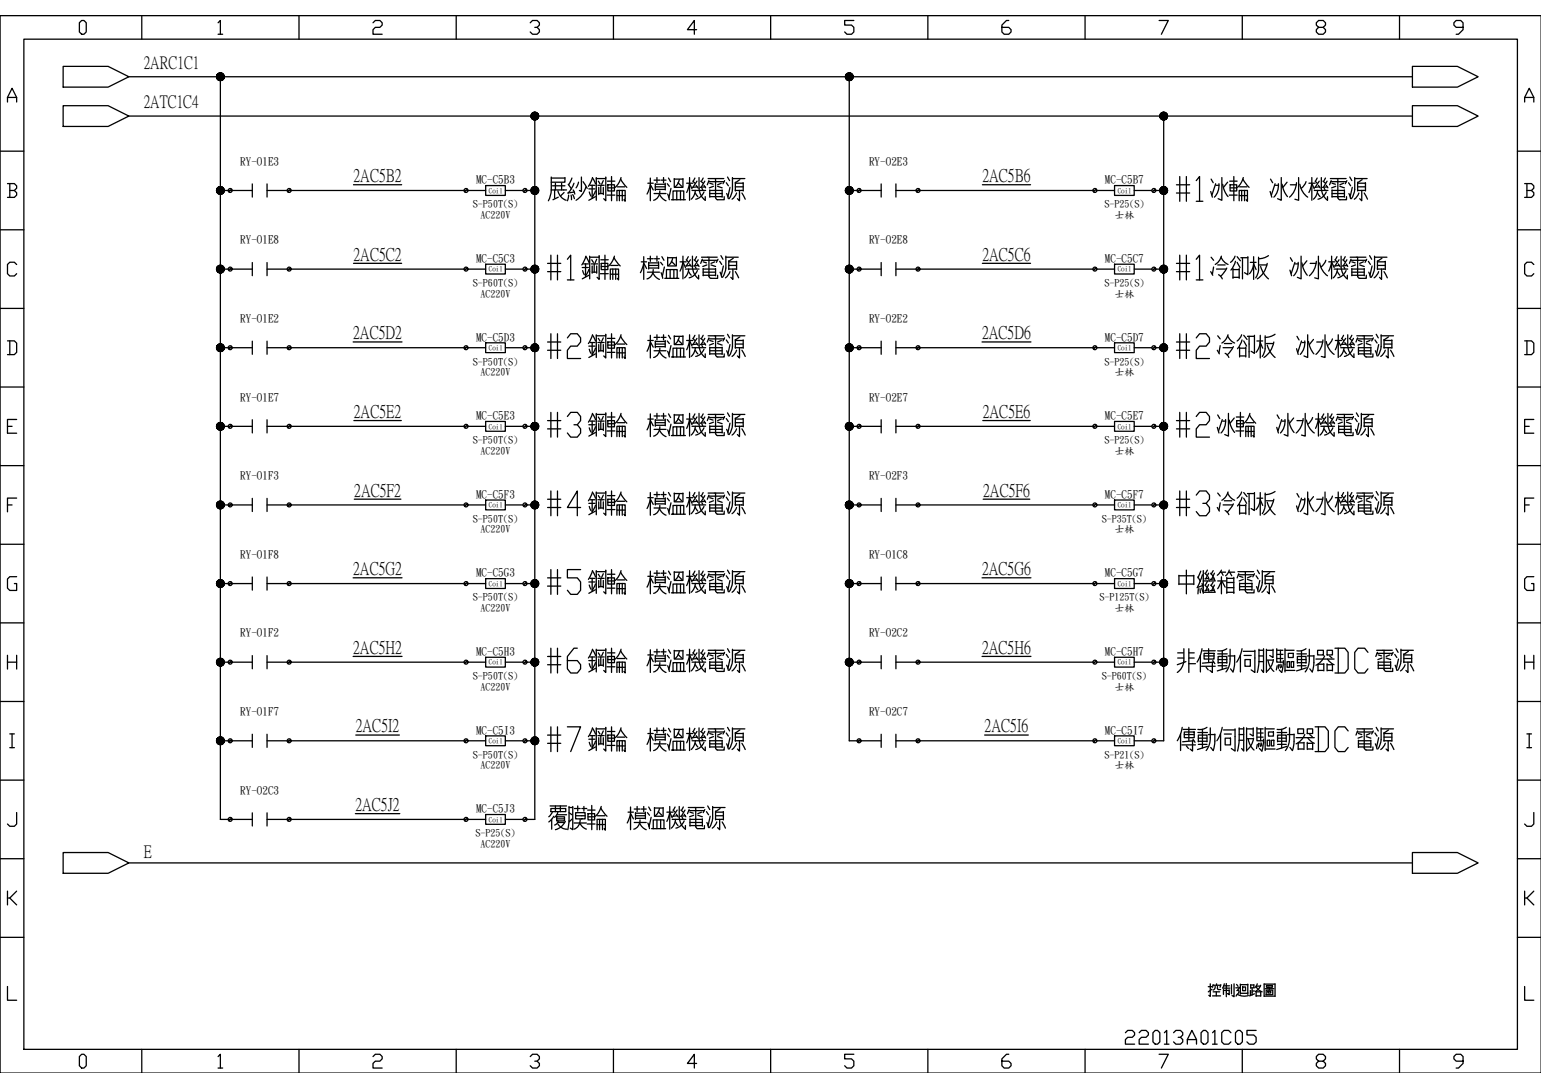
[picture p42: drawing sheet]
<svg xmlns="http://www.w3.org/2000/svg" width="297mm" height="210mm" viewBox="0 0 297 210" stroke-linecap="round" stroke-linejoin="round" font-family="sans-serif">
<defs><g id="words">
<text font-size="6.2" x="215.9" y="202.5">22013A01C05</text>
<g font-size="3.5">
<text x="68.1" y="34.9">2AC5B2</text>
<text x="189.4" y="34.9">2AC5B6</text>
<text x="68.1" y="50.1">2AC5C2</text>
<text x="189.4" y="50.1">2AC5C6</text>
<text x="68.1" y="65.2">2AC5D2</text>
<text x="189.3" y="65.2">2AC5D6</text>
<text x="68.2" y="80.4">2AC5E2</text>
<text x="189.4" y="80.4">2AC5E6</text>
<text x="68.3" y="95.5">2AC5F2</text>
<text x="189.5" y="95.5">2AC5F6</text>
<text x="68.1" y="110.7">2AC5G2</text>
<text x="189.3" y="110.7">2AC5G6</text>
<text x="68.1" y="125.8">2AC5H2</text>
<text x="189.3" y="125.8">2AC5H6</text>
<text x="68.6" y="141">2AC5I2</text>
<text x="189.8" y="141">2AC5I6</text>
<text x="68.5" y="156.1">2AC5J2</text>
</g>
<g font-size="3.4">
<text x="27.7" y="13">2ARC1C1</text>
<text x="27.7" y="20.6">2ATC1C4</text>
<text x="27.7" y="165.2">E</text>
</g>
<g font-size="2.1">
<text x="46.3" y="31.7">RY-O1E3</text>
<text x="91.8" y="35.3">MC-C5B3</text>
<text x="167.5" y="31.7">RY-O2E3</text>
<text x="213" y="35.3">MC-C5B7</text>
<text x="46.3" y="46.9">RY-O1E8</text>
<text x="167.5" y="46.9">RY-O2E8</text>
<text x="91.8" y="50.5">MC-C5C3</text>
<text x="213" y="50.5">MC-C5C7</text>
<text x="46.3" y="62">RY-O1E2</text>
<text x="91.8" y="65.6">MC-C5D3</text>
<text x="167.5" y="62">RY-O2E2</text>
<text x="213" y="65.6">MC-C5D7</text>
<text x="46.3" y="77.2">RY-O1E7</text>
<text x="167.5" y="77.2">RY-O2E7</text>
<text x="91.8" y="80.8">MC-C5E3</text>
<text x="213" y="80.8">MC-C5E7</text>
<text x="46.3" y="92.4">RY-O1F3</text>
<text x="91.8" y="96">MC-C5F3</text>
<text x="167.5" y="92.4">RY-O2F3</text>
<text x="213" y="96">MC-C5F7</text>
<text x="46.3" y="107.5">RY-O1F8</text>
<text x="167.5" y="107.5">RY-O1C8</text>
<text x="91.8" y="111.1">MC-C5G3</text>
<text x="213" y="111.1">MC-C5G7</text>
<text x="46.3" y="122.7">RY-O1F2</text>
<text x="167.5" y="122.7">RY-O2C2</text>
<text x="91.8" y="126.3">MC-C5H3</text>
<text x="213" y="126.3">MC-C5H7</text>
<text x="46.3" y="137.8">RY-O1F7</text>
<text x="167.5" y="137.8">RY-O2C7</text>
<text x="91.8" y="141.4">MC-C5I3</text>
<text x="213" y="141.4">MC-C5I7</text>
<text x="46.3" y="153">RY-O2C3</text>
<text x="91.8" y="156.6">MC-C5J3</text>
</g>
<g font-size="1.9">
<text x="91.2" y="40">S-P50T(S)</text>
<text x="212.9" y="40">S-P25(S)</text>
<text x="92.6" y="42">AC220V</text>
<text x="214.8" y="42">士林</text>
<text x="91.2" y="55.1">S-P60T(S)</text>
<text x="92.6" y="57.2">AC220V</text>
<text x="212.9" y="55.1">S-P25(S)</text>
<text x="214.8" y="57.2">士林</text>
<text x="91.2" y="70.3">S-P50T(S)</text>
<text x="212.9" y="70.3">S-P25(S)</text>
<text x="92.6" y="72.3">AC220V</text>
<text x="214.8" y="72.3">士林</text>
<text x="91.2" y="85.4">S-P50T(S)</text>
<text x="92.6" y="87.5">AC220V</text>
<text x="212.9" y="85.4">S-P25(S)</text>
<text x="214.8" y="87.5">士林</text>
<text x="91.2" y="100.6">S-P50T(S)</text>
<text x="212.4" y="100.6">S-P35T(S)</text>
<text x="92.6" y="102.6">AC220V</text>
<text x="214.8" y="102.6">士林</text>
<text x="91.2" y="115.7">S-P50T(S)</text>
<text x="92.6" y="117.8">AC220V</text>
<text x="211.9" y="115.7">S-P125T(S)</text>
<text x="214.8" y="117.8">士林</text>
<text x="91.2" y="130.9">S-P50T(S)</text>
<text x="212.4" y="130.9">S-P60T(S)</text>
<text x="92.6" y="132.9">AC220V</text>
<text x="214.8" y="132.9">士林</text>
<text x="91.2" y="146">S-P50T(S)</text>
<text x="92.6" y="148.1">AC220V</text>
<text x="212.9" y="146">S-P21(S)</text>
<text x="214.8" y="148.1">士林</text>
<text x="91.7" y="161.2">S-P25(S)</text>
<text x="92.6" y="163.2">AC220V</text>
</g>
<g font-size="1.3">
<text x="94.2" y="37.2">Coil</text>
<text x="215.5" y="37.2">Coil</text>
<text x="94.2" y="52.3">Coil</text>
<text x="215.5" y="52.3">Coil</text>
<text x="94.2" y="67.5">Coil</text>
<text x="215.5" y="67.5">Coil</text>
<text x="94.2" y="82.6">Coil</text>
<text x="215.5" y="82.6">Coil</text>
<text x="94.2" y="97.8">Coil</text>
<text x="215.5" y="97.8">Coil</text>
<text x="94.2" y="112.9">Coil</text>
<text x="215.5" y="112.9">Coil</text>
<text x="94.2" y="128.1">Coil</text>
<text x="215.5" y="128.1">Coil</text>
<text x="94.2" y="143.2">Coil</text>
<text x="215.5" y="143.2">Coil</text>
<text x="94.2" y="158.4">Coil</text>
</g>
</g></defs>
<g fill="none" stroke="#000" stroke-width=".25">
<path d="M.1 3h296.9M1.4 19.7v-.9l.9-1.8 .9 1.8v.9M1.4 18.8h1.8M4.6 7.5h287.9v194.8h-287.9zM15.7 3.9h.5l.4 .5v1.8l-.4 .4h-.5l-.4-.4v-1.8zM27.3 3v4.5M42 4.4l.5-.5v2.7M42 6.6h.9M57.6 3v4.5M71.9 4.4l.4-.5h.9l.5 .5v.4l-.5 .5h-.9l-.4 .4v.9h1.8M87.9 3v4.5M102.2 4.4l.4-.5h.9l.5 .5v.4l-.5 .5h-.4"/>
<path d="M103.5 5.3l.5 .4v.5l-.5 .4h-.9l-.4-.4M118.2 3v4.5M134.3 5.7h-1.8l1.3-1.8v2.7M148.5 3v4.5M164.6 3.9h-1.8v.9h1.3l.5 .5v.9l-.5 .4h-.8l-.5-.4M178.8 3v4.5M194.4 3.9h-.4l-.9 .9v1.4l.5 .4h.8l.5-.4v-.5l-.5-.4h-1.3M209.2 3v4.5M223.4 3.9h1.8l-1.3 2.7M239.5 3v4.5M254.2 5.3l-.5-.5v-.4l.5-.5h.9l.4 .5v.4l-.4 .5h-.9l-.5 .4v.5l.5 .4h.9l.4-.4v-.5l-.4-.4M269.8 3v4.5"/>
<path d="M282 5.3h-1.3l-.5-.5v-.4l.5-.5h.9l.4 .5v1.3l-.9 .9h-.4M293.9 19.7v-.9l.9-1.8 .9 1.8v.9M293.9 18.8h1.8M.1 29.1h4.5M1.4 35.4h1.4l.4 .4v.5l-.4 .4M1.9 36.7h.9l.4 .5v.4l-.4 .4h-1.4M1.9 35.4v2.6M292.5 29.1h4.5M293.9 35.4h1.3l.5 .4v.5l-.5 .4M294.3 36.7h.9l.5 .5v.4l-.5 .4h-1.3M294.3 35.4v2.6M.1 44.3h4.5"/>
<path d="M.1 59.4h4.5M3.2 51l-.4-.5h-.9l-.5 .5v1.8l.5 .4h.9l.4-.4M292.5 44.3h4.5M292.5 59.4h4.5M295.7 51l-.5-.5h-.9l-.4 .5v1.8l.4 .4h.9l.5-.4M.1 74.6h4.5M1.4 65.7h1.4l.4 .4v1.8l-.4 .5h-1.4M1.9 65.7v2.7M292.5 74.6h4.5M293.9 65.7h1.3l.5 .4v1.8l-.5 .5h-1.3M294.3 65.7v2.7M.1 89.8h4.5"/>
<path d="M1.4 82.2h.9M1.4 97.3h.9M3.2 80.8h-1.8v2.7h1.8M3.2 96h-1.8v2.7M292.5 89.8h4.5M293.9 82.2h.9M293.9 97.3h.9M295.7 80.8h-1.8v2.7h1.8M295.7 96h-1.8v2.7M.1 104.9h4.5M3.2 111.2h-1.3l-.5 .4v1.8l.5 .4h1.3v-1.3h-.4M292.5 104.9h4.5"/>
<path d="M295.7 111.2h-1.4l-.4 .4v1.8l.4 .4h1.4v-1.3h-.5M.1 120.1h4.5M.1 135.2h4.5M1.4 126.3v2.7M1.4 127.6h1.8M3.2 126.3v2.7M292.5 120.1h4.5M292.5 135.2h4.5M293.9 127.6h1.8M293.9 126.3v2.7M295.7 126.3v2.7M.1 150.4h4.5"/>
<path d="M1.9 141.5h.9M1.9 144.1h.9M2.3 141.5v2.6M3.2 156.6v2.2l-.4 .5h-.9l-.5-.5M292.5 150.4h4.5M294.3 141.5h.9M294.3 144.1h.9M294.8 141.5v2.6M295.7 156.6v2.2l-.5 .5h-.9l-.4-.5M.1 165.5h4.5M1.4 171.8v2.6M1.9 173.1l1.3 1.3"/>
<path d="M3.2 171.8l-1.3 1.3h-.5M292.5 165.5h4.5M293.9 171.8v2.6M294.3 173.1l1.4 1.3M295.7 171.8l-1.4 1.3h-.4M.1 180.7h4.5M1.4 190.1v2.7h1.8M292.5 180.7h4.5M293.9 190.1v2.7h1.8M15.7 203.2h.5l.4 .5v1.7l-.4 .5h-.5l-.4-.5v-1.7zM27.3 202.3v4.5M42 203.7l.5-.5v2.7"/>
<path d="M42 205.9h.9M57.6 202.3v4.5M71.9 203.7l.4-.5h.9l.5 .5v.4l-.5 .4h-.9l-.4 .5v.9h1.8M87.9 202.3v4.5M102.2 203.7l.4-.5h.9l.5 .5v.4l-.5 .4h-.4M103.5 204.5l.5 .5v.4l-.5 .5h-.9l-.4-.5M118.2 202.3v4.5M134.3 205h-1.8l1.3-1.8v2.7M148.5 202.3v4.5M164.6 203.2h-1.8v.9h1.3l.5 .4v.9l-.5 .5h-.8l-.5-.5M178.8 202.3v4.5M194.4 203.2h-.4l-.9 .9v1.3l.5 .5h.8l.5-.5v-.4l-.5-.5h-1.3"/>
<path d="M209.2 202.3v4.5M223.4 203.2h1.8l-1.3 2.7M239.5 202.3v4.5M254.2 204.5l-.5-.4v-.4l.5-.5h.9l.4 .5v.4l-.4 .4h-.9l-.5 .5v.4l.5 .5h.9l.4-.5v-.4l-.4-.5M269.8 202.3v4.5M282 204.5h-1.3l-.5-.4v-.4l.5-.5h.9l.4 .5v1.3l-.9 .9h-.4"/>
</g>
<!-- layer: 0 -->
<g fill="none" stroke="#000" stroke-width=".25">
<path d="M12.2 12.8h8.6l4 2-4 2h-8.6zM24.8 14.8h247.5M42.5 14.8v143.1h6.1M163.7 14.8v128h6.2M272.3 12.8h8.6l4 2-4 2h-8.6zM12.2 20.4h8.6l4 2-4 2h-8.6zM24.8 22.4h247.5M42.5 36.7h6.1M44.6 36.4l-.5 .6M48.6 35.5v2.5M51.5 36.7h38.3M51.5 35.5v2.5"/>
<path d="M56 36.4l-.5 .6M68.1 35.6h9.3M90.1 36.4l-.5 .6M90.2 36.7h3.4M93.6 35.8h3.8v1.9h-3.8zM97.4 36.7h3.4M101.2 36.7h1.9M101.5 36.4l-.6 .6M103.1 22.4v135.5h-1.9M106.3 36.6l-.1 .9-.5 1.2M106.3 34.1v2.5M106.3 34.3h2.6"/>
<path d="M106.3 36.6h2.9M106.5 35.8h2.4M106.9 36.6v1.6M107.1 35.3v1.3M107.5 36.8a2.51 2.51 0 0 0 1.6 1.8M107.6 38l-1 .5M108.3 35.3v1.3M108.7 37.1l-.7 .7M108.9 34.2v.9h-2.6M109.5 35.5l.7 .9M109.6 37.6l-.2 1.1M110.1 37.6l.1 .9"/>
<path d="M110.2 34.3l-.6 1.3M110.4 37.5l.3 .8M110.5 36.6l.3 .8M110.6 35.3l-.6 1.2-.5 .7M110.7 37l-1.3 .2M111.5 35.1l-.5 1.1M112.1 34.1v2.8l-.4-.2M112.4 35l.8 1.3M112.9 36l-.7 1.5-1.2 1.1M113.5 36.4h1.2M113.6 37l.3 .8M113.7 35.7h1"/>
<path d="M114.1 35.7v2.5M114.2 34.2l-.8 1.7M114.2 34.3l.6 1.1M114.8 36.8l-.7 1.2M114.8 37.9l-1.3 .7M114.9 34.2v4.4M114.9 34.4h1.9M115.3 35.7h1.2M115.3 34.9l.4 .5M115.4 36.1v1.4M115.4 37.3h.9M115.8 35.7v1.6"/>
<path d="M116.3 36.1v1.4M116.3 34.8l-.3 .7M116.8 34.1v4.6l-.4-.4M117 37.6h1.5M117.1 34.9h1.4M117.2 36.2h1.2M117.2 35.6h1.2v1.2h-1.2zM117.9 34v4.7M118.9 37.7h1.6M119 36h1.4M119.4 36.7v2M119.6 34.5l1.2 1.6"/>
<path d="M119.7 34.2l-.5 1.3-.6 .6M119.9 36.7v2M120.3 38.5l.2 .3v-2.1h-1.6v2M124.9 35.3h1M125.4 34.3v4.4M125.4 35.6l-.7 1.8M125.4 35.7l.5 .9M126.1 37.3h2.3M126.1 34.7h1.1M126.3 35.5h1.9M126.3 36.5h1.9M126.3 36h1.9"/>
<path d="M126.3 35.4v1.3M126.6 34.2v1M127.1 37.4l.4 .7 .9 .6M127.2 36.8a1.77 1.77 0 0 1-1.2 1.8M127.4 34.7h1M127.9 34.2v1M128.2 35.3v1.3M128.6 35.4l.4 .5M128.7 37.4l.3 1.1M128.9 34.3l.4 .7M129.3 36.3l-.4 1.8M129.4 38.5h2.4v-1.7h-2.1v1.7"/>
<path d="M130 34.4v1.7h1.6v-1.7M130 34.5h1.6M130.5 36.8v1.7M130.7 35.2l.7 .7M130.9 34.6a2.07 2.07 0 0 1-.8 1.4M131.2 36.8v1.7M131.8 38.5h.3M132.4 35.3h1.2M132.9 35.3l-.5 1.8M132.9 34.2v4.4M133 35.5l.4 .9M133.4 36.7h2.6"/>
<path d="M133.6 34.9l.3 .4M133.9 34.3l-.3 .6M134 36.7l-.3 1.1-.5 .6M134 37.2l.5 .7M134.2 35.7l.3 .5M134.3 34.9l-.7 1.2M134.4 36l-.9 .1M134.7 34.2a6.1 6.1 0 0 0 .5 3.7l.7 .7v-.7M135.1 34.9l.4 .4M135.3 36.3l.2 .3M135.5 34.3l-.3 .6M135.7 37a2.29 2.29 0 0 1-1.6 1.4"/>
<path d="M135.7 35.7l.3 .5M135.9 34.9l-.8 1.2M135.9 36l-.9 .1M136.5 34.4h3M136.6 35h3M136.7 34.8l-.4 .8M136.8 36.7h2.4M136.8 37.9h2.4M136.8 37.3h2.4M136.8 36.6v1.4M136.8 35.3l.6 .2M137.5 35.9l-.8 .3"/>
<path d="M137.9 34.4v3.7M138.3 35.9l.9 .3M139 35.3l-.7 .3M139.2 36.6v1.4M139.6 37.9v.6h-1.3l-.2-.1-.2-.4M139.7 34.8l-.3 .6M140 35.2l.4 .6M140.1 37.3l.3 1M140.2 34.1l.4 .7M140.7 36.1l-.4 1.8M141.2 34.2a7.2 7.2 0 0 1-.3 3.4l-.4 .7M141.2 34.4h2.4"/>
<path d="M141.7 36h1.6M141.7 36.7h1.6M141.7 35.1v1.7M142 37.2l-.4 .7-.5 .5M142.5 36.7v2l-.4-.4M142.6 34.6l-.9 .6M143 37.2l.6 1.2M143.3 35.2l-1.6 .1M143.3 35.3v1.5M163.7 36.7h6.2M165.9 36.4l-.6 .6M169.9 35.5v2.5"/>
<path d="M172.7 36.7h38.3M172.7 35.5v2.5M177.2 36.4l-.5 .6M189.4 35.6h9.2M211.3 36.4l-.5 .6M211.4 36.7h3.4M214.8 35.8h3.8v1.9h-3.8zM218.6 36.7h3.4M222.4 36.7h1.9M222.7 36.4l-.6 .6M224.3 22.4v120.4h-1.9M226.8 35.6h2.5"/>
<path d="M226.8 37.2h2.5M227.4 34v4.8M228.7 34v4.8M230.6 34.8l.6-.8v4.8M230.6 38.8h1.3M233.4 36.9l.3 1.1M233.5 34.5l.4 .7M234.3 35.4l-.7 2.2M234.4 35.7h.6M235 35.4l-.2 1.4-.7 1.2M235.5 34.2v4.4l-.7-.3M235.7 35.5l.2 1.1 .8 1.3"/>
<path d="M236.6 35.1l-.8 1M237 37.6h1.5M237 34.9h1.5M237.1 36.2h1.3M237.1 35.6h1.3v1.2h-1.3zM237.8 34v4.7M238.9 37.7h1.6M238.9 36h1.5M239.3 36.7v2M239.6 34.5l1.2 1.6M239.7 34.2l-.6 1.3-.6 .6M239.9 36.7v2"/>
<path d="M240.2 38.5l.3 .3v-2.1h-1.6v2M244.8 36.9l.3 1.1M244.9 34.5l.4 .7M245.8 35.4l-.7 2.2M245.9 35.7h.5M246.4 35.4l-.2 1.4-.7 1.2M247 34.2v4.4l-.7-.3M247.1 35.5l.3 1.1 .8 1.3M248.1 35.1l-.8 1M248.7 35.6h1.1M249.9 35.2l-.4 1.6-.9 1.2M250.3 34.2v4.4l-.7-.2"/>
<path d="M250.6 35.5l.5 1.5 1 1M251.7 35l-.3 .8-.6 .5M252.3 35.3h1.2M252.9 35.3l-.6 1.8M252.9 34.2v4.4M252.9 35.5l.4 .9M253.3 36.7h2.7M253.5 34.9l.4 .4M253.9 34.3l-.3 .6M254 36.7l-.4 1.1-.4 .6M254 37.2l.5 .7M254.1 35.7l.4 .5"/>
<path d="M254.3 34.9l-.8 1.2M254.4 36l-1 .1M254.7 34.2a6.1 6.1 0 0 0 .5 3.7l.7 .7v-.7M255 34.9l.5 .4M255.3 36.3l.1 .3M255.5 34.3l-.3 .6M255.6 37a2.29 2.29 0 0 1-1.5 1.4M255.6 35.7l.4 .5M255.8 34.9l-.7 1.2M255.9 36l-1 .1M256.4 34.4h3.1M256.5 35h3"/>
<path d="M256.6 34.8l-.3 .8M256.8 36.7h2.3M256.8 37.9h2.3M256.8 37.3h2.3M256.8 36.6v1.4M256.8 35.3l.6 .2M257.5 35.9l-.8 .3M257.9 34.4v3.7M258.3 35.9l.8 .3M259 35.3l-.7 .3M259.1 36.6v1.4M259.5 37.9v.6h-1.2l-.4-.3v-.2"/>
<path d="M259.6 34.8l-.3 .6M259.9 35.2l.4 .6M260 37.3l.3 1M260.2 34.1l.4 .7M260.7 36.1l-.4 1.8M261.1 34.2a7.2 7.2 0 0 1-.2 3.4l-.4 .7M261.1 34.4h2.4M261.7 36h1.5M261.7 36.7h1.5M261.7 35.1v1.7M261.9 37.2l-.3 .7-.5 .5M262.5 36.7v2l-.4-.4"/>
<path d="M262.6 34.6l-.9 .6M263 37.2l.6 1.2M263.2 35.2l-1.5 .1M263.2 35.3v1.5M272.3 20.4h8.6l4 2-4 2h-8.6zM42.5 51.9h6.1M44.6 51.6l-.5 .5M48.6 50.6v2.5M51.5 51.9h38.3M51.5 50.6v2.5M56 51.6l-.5 .5M68.1 50.8h9.3"/>
<path d="M90.1 51.6l-.5 .5M90.2 51.9h3.4M93.6 50.9h3.8v1.9h-3.8zM97.4 51.9h3.4M101.2 51.9h1.9M101.5 51.6l-.6 .5M105.5 50.8h2.6M105.5 52.4h2.6M106.2 49.2v4.8M107.5 49.2v4.8M109.4 50l.6-.8v4.8M109.4 54h1.2"/>
<path d="M112.2 51.6h1.2M112.3 52.2l.3 .8M112.5 50.9h.9M112.9 50.9v2.5M112.9 49.5l.6 1.1M112.9 49.4l-.7 1.7M113.5 52l-.6 1.2M113.5 53.1l-1.3 .7M113.7 49.4v4.4M113.7 49.6h1.8M114 50.9h1.2M114.1 50.1l.3 .5"/>
<path d="M114.1 51.3v1.4M114.1 52.5h.9M114.5 50.9v1.6M115 51.3v1.4M115 50l-.3 .7M115.5 49.3v4.6l-.4-.4M115.7 52.8h1.5M115.8 50.1h1.4M115.9 51.4h1.3M115.9 50.8h1.3v1.2h-1.3zM116.6 49.2v4.7M117.6 52.9h1.6"/>
<path d="M117.7 51.2h1.5M118.1 51.9v2M118.4 49.7l1.1 1.6M118.4 49.4l-.3 .8-.8 1.1M118.7 51.9v2M119 53.7l.2 .3v-2.1h-1.6v2M123.6 50.5h1M124.1 50.8l-.7 1.8M124.1 49.5v4.4M124.2 50.9l.4 .9M124.8 52.5h2.3M124.8 49.9h1.1"/>
<path d="M125 50.7h1.9M125 51.7h1.9M125 51.2h1.9M125 50.6v1.3M125.4 49.4v1M125.8 52.6l.4 .6 .9 .7M125.9 52a1.77 1.77 0 0 1-1.2 1.8M126.2 49.9h.9M126.6 49.4v1M126.9 50.5v1.3M127.3 50.6l.4 .5M127.4 52.6l.3 1"/>
<path d="M127.6 49.5l.4 .7M128.1 51.5l-.4 1.8M128.1 53.7h2.4v-1.7h-2v1.7M128.7 49.6v1.7h1.7v-1.7M128.7 49.7h1.7M129.2 52v1.7M129.4 50.4l.7 .7M129.7 49.8a2.07 2.07 0 0 1-.8 1.4M129.9 52v1.7M130.5 53.7h.3M131.1 50.5h1.2M131.6 50.5l-.5 1.8"/>
<path d="M131.6 49.4v4.4M131.7 50.7l.4 .9M132.1 51.9h2.6M132.3 50.1l.4 .4M132.7 49.5l-.3 .6M132.8 51.9l-.4 1.1-.4 .5M132.8 52.4l.4 .7M132.9 50.9l.3 .5M133.1 50.1l-.8 1.2M133.2 51.2l-1 .1M133.5 49.4a6.1 6.1 0 0 0 .5 3.6l.7 .7v-.6M133.8 50.1l.5 .4"/>
<path d="M134 51.5l.2 .3M134.3 49.5l-.4 .6M134.4 50.9l.3 .5M134.4 52.2a2.29 2.29 0 0 1-1.6 1.3M134.6 50.1l-.7 1.2M134.7 51.2l-1 .1M135.2 49.6h3M135.3 50.2h3M135.4 50l-.3 .8M135.5 51.9h2.4M135.5 53.1h2.4M135.5 52.5h2.4"/>
<path d="M135.5 51.8v1.4M135.5 50.5l.7 .2M136.3 51.1l-.8 .3M136.7 49.6v3.7M137.1 51.1l.8 .3M137.8 50.5l-.7 .3M137.9 51.8v1.4M138.3 53.1v.6h-1.2l-.2-.1-.2-.4M138.4 50l-.3 .6M138.7 50.4l.4 .6M138.8 52.5l.3 1M139 49.3l.4 .7"/>
<path d="M139.4 51.3l-.4 1.8M139.9 49.4a7.2 7.2 0 0 1-.3 3.4l-.3 .7M139.9 49.6h2.4M140.5 51.2h1.5M140.5 51.9h1.5M140.5 50.3v1.7M140.7 52.4l-.3 .6-.6 .6M141.3 51.9v2l-.4-.4M141.3 49.8l-.8 .6M141.7 52.4l.7 1.2M142 50.4v.1h-1.5M142 50.5v1.5"/>
<path d="M163.7 51.9h6.2M165.9 51.6l-.6 .5M169.9 50.6v2.5M172.7 51.9h38.3M172.7 50.6v2.5M177.2 51.6l-.5 .5M189.4 50.8h9.2M211.3 51.6l-.5 .5M211.4 51.9h3.4M214.8 50.9h3.8v1.9h-3.8zM218.6 51.9h3.4M222.4 51.9h1.9"/>
<path d="M222.7 51.6l-.6 .5M226.8 50.8h2.5M226.8 52.4h2.5M227.4 49.2v4.8M228.7 49.2v4.8M230.6 50l.6-.8v4.8M230.6 54h1.3M233.4 52.4l.4 .7M233.5 49.6l.4 .6M233.9 51.5l-.2 1.4M234.5 51.9h1.8M234.7 51.1h1.5"/>
<path d="M234.9 53l.4 .3 .3 .4M235.4 49.6l.4 .7 .9 .7M235.4 49.4l-.6 1.1-.6 .5M236.5 51.7l-1.2 1.6M237.7 51.8v1.9M237.7 52h1.2M237.7 53.5h1.2M238.1 49.4l-.4 .7-.5 .5M238.1 50.4l-.4 1-.4 .7M238.5 50.6l.5 1M238.5 49.5l.6 .8M238.9 51.8v1.9"/>
<path d="M239.2 49.7h1.3M239.5 49.7v4.1M240.5 49.5v3.5l-.6-.4M241 50.6h1.1M241.6 50.8l-.3 1.3-.5 .7M241.6 49.5v4.4M241.6 50.9l.5 1.1M242.6 49.6v1.5a3.5 3.5 0 0 1-.6 2.5M242.8 51.1h1.4M243 51.4l.6 1.3 .9 1.1M244.3 50.8a4.5 4.5 0 0 1-1.9 3M244.5 49.3l-.7 .4-1.2 .2"/>
<path d="M248.6 52.1l.4 1.1M248.7 49.7l.4 .7M249.6 50.6l-.7 2.2M249.7 50.9h.5M250.2 50.6l-.1 1.4-.7 1.2M250.8 49.4v4.4l-.7-.3M250.9 50.7l.3 1 .8 1.4M251.9 50.3l-.8 1M252.5 50.8h1.2M253.7 50.4l-.4 1.6-.9 1.2M254.1 49.4v4.4l-.7-.3M254.4 50.7l.5 1.4 1 1.1"/>
<path d="M255.6 50.2l-.4 .7-.6 .6M256.1 50.5h1.2M256.7 49.4v4.4M256.7 50.5l-.6 1.8M256.8 50.7l.4 .9M257.2 51.9h2.6M257.3 50.1l.4 .4M257.7 49.5l-.3 .6M257.8 51.9l-.3 1.1-.5 .5M257.8 52.4l.5 .7M258 50.9l.3 .5M258.1 50.1l-.8 1.2"/>
<path d="M258.2 51.2l-1 .1M258.5 49.4a6.1 6.1 0 0 0 .5 3.6l.7 .7v-.6M258.8 50.1l.5 .4M259.1 51.5l.1 .3M259.3 49.5l-.3 .6M259.5 52.2a2.29 2.29 0 0 1-1.6 1.3M259.5 50.9l.3 .5M259.6 50.1l-.7 1.2M259.7 51.2l-1 .1M260.3 49.6h3M260.3 50.2h3.1M260.4 50l-.3 .8"/>
<path d="M260.6 51.9h2.4M260.6 53.1h2.4M260.6 52.5h2.4M260.6 51.8v1.4M260.6 50.5l.6 .2M261.3 51.1l-.8 .3M261.7 49.6v3.7M262.1 51.1l.9 .3M262.8 50.5l-.7 .3M263 51.8v1.4M263.4 53.1v.6h-1.3l-.2-.1-.2-.4M263.4 50l-.3 .6"/>
<path d="M263.8 50.4l.4 .6M263.8 52.5l.4 1M264 49.3l.4 .7M264.5 51.3l-.4 1.8M265 49.4a7.2 7.2 0 0 1-.3 3.4l-.4 .7M265 49.6h2.3M265.5 51.2h1.5M265.5 51.9h1.5M265.5 50.3v1.7M265.7 52.4l-.3 .6-.5 .6M266.3 51.9v2l-.4-.4M266.4 49.8l-.9 .6"/>
<path d="M266.8 52.4l.6 1.2M267 50.4v.1h-1.5M267 50.5v1.5M42.5 67h6.1M44.6 66.8l-.5 .5M48.6 65.8v2.5M51.5 67h38.3M51.5 65.8v2.5M56 66.8l-.5 .5M68.1 65.9h9.4M90.1 66.8l-.5 .5M90.2 67h3.4"/>
<path d="M93.6 66.1h3.8v1.9h-3.8zM97.4 67h3.4M101.2 67h1.9M101.5 66.8l-.6 .5M105.5 65.9h2.6M105.5 67.5h2.6M106.2 64.3v4.8M106.2 79.5v4.8M107.5 64.3v4.8M107.5 79.5v4.8M109.4 65.1l.6-.8h1.3l.6 .8v.8l-.6 .8h-1.3l-.6 .8v1.6h2.5M113.5 66.7h1.2"/>
<path d="M113.6 67.3l.3 .8M113.7 66h1M114.1 66v2.5M114.2 64.5l-.8 1.7M114.2 79.7l-.8 1.7M114.2 64.6l.6 1.1M114.2 79.8l.6 1.1M114.8 67.1l-.7 1.2M114.8 68.2l-1.3 .7M114.9 64.5v4.4M114.9 64.7h1.9M114.9 79.7v4.4"/>
<path d="M114.9 79.9h1.9M115.3 66h1.2M115.3 65.2l.4 .5M115.4 66.4v1.4M115.4 67.6h.9M115.8 66v1.6M116.3 66.4v1.4M116.3 65.1l-.3 .7M116.8 64.4v4.6l-.4-.4M116.8 79.6v4.6l-.4-.4M117 67.9h1.5M117.1 65.2h1.4"/>
<path d="M117.2 66.5h1.2M117.2 65.9h1.2v1.2h-1.2zM117.9 64.3v4.7M117.9 79.5v4.7M118.9 68h1.6M119 66.3h1.4M119.4 67v2M119.6 64.8l1.2 1.6M119.6 80l1.2 1.6M119.7 64.5l-.3 .9-.8 1M119.7 79.7l-.3 .8-.8 1.1M119.9 67v2"/>
<path d="M120.3 68.8l.2 .3v-2.1h-1.6v2M124.9 65.6h1M125.4 64.6v4.4M125.4 79.8v4.4M125.4 65.9l-.7 1.8M125.4 66l.5 .9M126.1 67.6h2.3M126.1 65h1.1M126.3 65.8h1.9M126.3 66.8h1.9M126.3 66.3h1.9M126.3 65.7v1.3"/>
<path d="M126.6 64.5v1M126.6 79.7v1M127.1 67.7l.4 .7 .9 .6M127.2 67.1a1.77 1.77 0 0 1-1.2 1.8M127.4 65h1M127.9 64.5v1M127.9 79.7v1M128.2 65.6v1.3M128.6 65.7l.4 .5M128.7 67.7l.3 1.1M128.9 64.6l.4 .7M128.9 79.8l.4 .7"/>
<path d="M129.3 66.6l-.4 1.8M129.4 68.8h2.4v-1.7h-2.1v1.7M130 64.7v1.7h1.6v-1.7M130 64.8h1.6M130 79.9v1.7h1.6v-1.7M130 80h1.6M130.5 67.1v1.7M130.7 65.5l.7 .7M130.9 64.9a2.07 2.07 0 0 1-.8 1.4M131.2 67.1v1.7M131.8 68.8h.3M132.4 65.6h1.2"/>
<path d="M132.9 65.6l-.5 1.8M132.9 64.5v4.4M132.9 79.7v4.4M133 65.8l.4 .9M133.4 67h2.6M133.6 65.2l.3 .4M133.9 64.6l-.3 .6M133.9 79.8l-.3 .6M134 67l-.3 1.1-.5 .6M134 67.5l.5 .7M134.2 66l.3 .5M134.3 65.2l-.7 1.2"/>
<path d="M134.4 66.3l-.9 .1M134.7 64.5a6.1 6.1 0 0 0 .5 3.7l.7 .7v-.7M134.7 79.7a6.1 6.1 0 0 0 .5 3.6l.7 .8v-.7M135.1 65.2l.4 .4M135.3 66.6l.2 .3M135.5 64.6l-.3 .6M135.5 79.8l-.3 .6M135.7 67.3a2.29 2.29 0 0 1-1.6 1.4M135.7 66l.3 .5M135.9 65.2l-.8 1.2M135.9 66.3l-.9 .1M136.5 64.7h3"/>
<path d="M136.5 79.9h3M136.6 65.3h3M136.7 65.1l-.4 .8M136.8 67h2.4M136.8 68.2h2.4M136.8 67.6h2.4M136.8 66.9v1.4M136.8 65.6l.6 .2M137.5 66.2l-.8 .3M137.9 64.7v3.7M137.9 79.9v3.7M138.3 66.2l.9 .3"/>
<path d="M139 65.6l-.7 .3M139.2 66.9v1.4M139.6 68.2v.6h-1.3l-.2-.1-.2-.4M139.7 65.1l-.3 .6M140 65.5l.4 .6M140.1 67.6l.3 1M140.2 64.4l.4 .7M140.2 79.6l.4 .7M140.7 66.4l-.4 1.8M141.2 66.8l-.3 1.1-.4 .7M141.2 64.5v2.3M141.2 64.7h2.4"/>
<path d="M141.2 79.7a7.2 7.2 0 0 1-.3 3.4l-.4 .7M141.2 79.9h2.4M141.7 66.3h1.6M141.7 65.4v1.7M141.7 67h1.6M142 67.5l-.4 .7-.5 .5M142.5 67v2l-.4-.4M142.6 64.9l-.9 .6M143 67.5l.6 1.2M143.3 65.5v.1h-1.6M143.3 65.6v1.5M163.7 67h6.2"/>
<path d="M165.9 66.8l-.6 .5M169.9 65.8v2.5M172.7 67h38.3M172.7 65.8v2.5M177.2 66.8l-.5 .5M189.3 65.9h9.4M211.3 66.8l-.5 .5M211.4 67h3.4M214.8 66.1h3.8v1.9h-3.8zM218.6 67h3.4M222.4 67h1.9M222.7 66.8l-.6 .5"/>
<path d="M226.8 65.9h2.5M226.8 67.5h2.5M227.4 64.3v4.8M227.4 79.5v4.8M228.7 64.3v4.8M228.7 79.5v4.8M230.6 65.1l.6-.8h1.3l.6 .8v.8l-.6 .8h-1.3l-.6 .8v1.6h2.5M234.6 67.5l.4 .7M234.7 64.7l.5 .6M234.7 80l.4 .7M235.2 66.6l-.2 1.4M235.8 67h1.8"/>
<path d="M236 66.2h1.4M236.2 68.1l.4 .3 .3 .5M236.6 64.7l.5 .7 .9 .7M236.7 64.5l-.6 1.1-.6 .5M236.8 79.7v4.4l-.7-.3M237.7 66.8l-1.2 1.6M238.9 66.9v1.9M238.9 67.1h1.2M238.9 68.6h1.2M239.1 79.5v4.7M239.3 64.5l-.3 .7-.5 .5M239.4 65.5l-.4 1.1-.5 .6"/>
<path d="M239.7 65.7l.6 1M239.7 64.6l.7 .8M240.1 66.9v1.9M240.5 64.8h1.3M240.8 64.8v4.1M240.9 80l1.1 1.6M240.9 79.7l-.3 .8-.8 1.1M241.8 64.6v3.5l-.6-.4M242.3 65.7h1.1M242.9 65.9l-.3 1.3-.5 .7M242.9 64.6v4.4M242.9 66l.5 1.1"/>
<path d="M243.9 64.7v1.5a3.5 3.5 0 0 1-.6 2.5M244 66.2h1.5M244.3 66.5l.6 1.4 .9 1M245.5 65.9a4.5 4.5 0 0 1-1.9 3M245.8 64.4l-.8 .4-1.1 .2M246.2 80l.4 .7M248.2 79.7v4.4l-.7-.3M249.9 67.2l.3 1.1M250 64.8l.4 .7M250.9 65.7l-.7 2.2M251 66h.5M251.5 65.7l-.2 1.5-.7 1.1"/>
<path d="M251.6 79.7v4.4l-.7-.2M252.1 64.5v4.4l-.7-.3M252.2 65.8l.3 1.1 .8 1.3M253.2 65.4l-.8 1M253.8 65.9h1.1M254.1 79.7v4.4M255 65.5l-.4 1.6-.9 1.2M255.2 79.8l-.3 .6M255.4 64.5v4.4l-.7-.2M255.6 65.8l.6 1.5 1 1M256 79.7a6.1 6.1 0 0 0 .5 3.6l.7 .8v-.7M256.8 79.8l-.4 .6"/>
<path d="M256.8 65.3l-.3 .8-.6 .5M257.4 65.6h1.2M257.7 79.9h3M257.9 65.6l-.5 1.8M258 64.5v4.4M258 65.8l.4 .9M258.4 67h2.7M258.6 65.2l.4 .4M259 64.6l-.3 .6M259.1 67l-.4 1.1-.4 .6M259.1 67.5l.4 .7M259.1 79.9v3.7"/>
<path d="M259.2 66l.3 .5M259.4 65.2l-.8 1.2M259.5 66.3l-1 .1M259.8 64.5a6.1 6.1 0 0 0 .5 3.7l.7 .7v-.7M260.1 65.2l.5 .4M260.3 66.6l.2 .3M260.6 64.6l-.3 .6M260.7 67.3a2.29 2.29 0 0 1-1.6 1.4M260.7 66l.4 .5M260.9 65.2l-.7 1.2M261 66.3l-1 .1M261.5 79.6l.4 .7"/>
<path d="M261.5 64.7h3.1M261.6 65.3h3M261.7 65.1l-.3 .8M261.9 67h2.3M261.9 68.2h2.3M261.9 67.6h2.3M261.9 66.9v1.4M261.9 65.6l.6 .2M262.4 79.7a7.2 7.2 0 0 1-.3 3.4l-.3 .7M262.4 79.9h2.4M262.6 66.2l-.8 .3M263 64.7v3.7"/>
<path d="M263.4 66.2l.8 .3M264.1 65.6l-.7 .3M264.2 66.9v1.4M264.6 68.2v.6h-1.2l-.4-.2v-.3M264.7 65.1l-.3 .6M265 65.5l.4 .6M265.1 67.6l.3 1M265.3 64.4l.4 .7M265.7 66.4l-.3 1.8M266.2 66.8l-.3 1.1-.3 .7M266.2 64.5v2.3M266.2 64.7h2.4"/>
<path d="M266.8 66.3h1.5M266.8 67h1.5M266.8 65.4v1.7M267 67.5l-.3 .7-.6 .5M267.6 67v2l-.4-.4M267.7 64.9l-.9 .6M268.1 67.5l.6 1.2M268.3 65.5v.1h-1.5M268.3 65.6v1.5M42.5 82.2h6.1M42.5 97.3h6.1M44.6 81.9l-.5 .5"/>
<path d="M44.6 97.1l-.5 .5M48.6 80.9v2.5M48.6 96.1v2.5M51.5 82.2h38.3M51.5 97.3h38.3M51.5 80.9v2.5M51.5 96.1v2.5M56 81.9l-.5 .5M56 97.1l-.5 .5M68.2 81.1h9.2M68.3 96.2h9M90.1 81.9l-.5 .5"/>
<path d="M90.1 97.1l-.5 .5M90.2 82.2h3.4M90.2 97.3h3.4M93.6 81.2h3.8v1.9h-3.8zM93.6 96.4h3.8v1.9h-3.8zM97.4 82.2h3.4M97.4 97.3h3.4M101.2 82.2h1.9M101.2 97.3h1.9M101.5 81.9l-.6 .5M101.5 97.1l-.6 .5M105.5 81.1h2.6"/>
<path d="M105.5 82.7h2.6M105.5 96.2h2.6M105.5 97.8h2.6M106.2 94.6v4.8M107.5 94.6v4.8M109.4 80.3l.6-.8h1.3l.6 .8v.8l-.6 .8h-.7M111.3 81.9l.6 .8v.8l-.6 .8h-1.3l-.6-.8M111.9 97.8h-2.5l1.9-3.2v4.8M113.5 81.9h1.2M113.5 97h1.2M113.6 82.5l.3 .8M113.6 97.6l.3 .8"/>
<path d="M113.7 81.2h1M113.7 96.3h1M114.1 81.2v2.5M114.1 96.3v2.5M114.2 94.8l-.8 1.7M114.2 94.9l.6 1.1M114.8 82.3l-.7 1.2M114.8 97.4l-.7 1.2M114.8 83.4l-1.3 .7M114.8 98.5l-1.3 .7M114.9 94.8v4.4M114.9 95h1.9"/>
<path d="M115.3 81.2h1.2M115.3 96.3h1.2M115.3 80.4l.4 .5M115.3 95.5l.4 .5M115.4 81.6v1.4M115.4 96.7v1.4M115.4 82.8h.9M115.4 97.9h.9M115.8 81.2v1.6M115.8 96.3v1.6M116.3 81.6v1.4M116.3 96.7v1.4"/>
<path d="M116.3 80.3l-.3 .7M116.3 95.4l-.3 .7M116.8 94.7v4.6l-.4-.4M117 83.1h1.5M117 98.2h1.5M117.1 80.4h1.4M117.1 95.5h1.4M117.2 81.7h1.2M117.2 81.1h1.2v1.2h-1.2zM117.2 96.8h1.2M117.2 96.2h1.2v1.2h-1.2zM117.9 94.6v4.7"/>
<path d="M118.9 83.2h1.6M118.9 98.3h1.6M119 81.5h1.4M119 96.6h1.4M119.4 82.2v2M119.4 97.3v2M119.6 95.1l1.2 1.6M119.7 94.8l-.3 .9-.8 1M119.9 82.2v2M119.9 97.3v2M120.3 84l.2 .3v-2.1h-1.6v2M120.3 99.1l.2 .3v-2.1h-1.6v2"/>
<path d="M124.9 80.8h1M124.9 95.9h1M125.4 94.9v4.4M125.4 81.1l-.7 1.8M125.4 96.2l-.7 1.8M125.4 81.2l.5 .9M125.4 96.3l.5 .9M126.1 82.8h2.3M126.1 97.9h2.3M126.1 80.2h1.1M126.1 95.3h1.1M126.3 81h1.9"/>
<path d="M126.3 82h1.9M126.3 81.5h1.9M126.3 96.1h1.9M126.3 97.1h1.9M126.3 96.6h1.9M126.3 80.9v1.3M126.3 96v1.3M126.6 94.8v1M127.1 82.9l.4 .6 .9 .7M127.1 98l.4 .7 .9 .6M127.2 82.3a1.77 1.77 0 0 1-1.2 1.8M127.2 97.4a1.77 1.77 0 0 1-1.2 1.8"/>
<path d="M127.4 80.2h1M127.4 95.3h1M127.9 94.8v1M128.2 80.8v1.3M128.2 95.9v1.3M128.6 80.9l.4 .5M128.6 96l.4 .5M128.7 82.9l.3 1.1M128.7 98l.3 1.1M128.9 94.9l.4 .7M129.3 81.8l-.4 1.8M129.3 96.9l-.4 1.8"/>
<path d="M129.4 84h2.4v-1.7h-2.1v1.7M129.4 99.1h2.4v-1.7h-2.1v1.7M130 95v1.7h1.6v-1.7M130 95.1h1.6M130.5 82.3v1.7M130.5 97.4v1.7M130.7 80.7l.7 .7M130.7 95.8l.7 .7M130.9 80.1a2.07 2.07 0 0 1-.8 1.4M130.9 95.2a2.07 2.07 0 0 1-.8 1.4M131.2 82.3v1.7M131.2 97.4v1.7"/>
<path d="M131.8 84h.3M131.8 99.1h.3M132.4 80.8h1.2M132.4 95.9h1.2M132.9 80.8l-.5 1.8M132.9 95.9l-.5 1.8M132.9 94.8v4.4M133 81l.4 .9M133 96.1l.4 .9M133.4 82.2h2.6M133.4 97.3h2.6M133.6 80.4l.3 .4"/>
<path d="M133.6 95.5l.3 .4M133.9 94.9l-.3 .6M134 82.2l-.3 1.1-.5 .6M134 97.3l-.3 1.1-.5 .6M134 82.7l.5 .7M134 97.8l.5 .7M134.2 81.2l.3 .5M134.2 96.3l.3 .5M134.3 80.4l-.7 1.2M134.3 95.5l-.7 1.2M134.4 81.5l-.9 .1M134.4 96.6l-.9 .1"/>
<path d="M134.7 94.8a6.1 6.1 0 0 0 .5 3.7l.7 .7v-.7M135.1 80.4l.4 .4M135.1 95.5l.4 .4M135.3 81.8l.2 .3M135.3 96.9l.2 .3M135.5 94.9l-.3 .6M135.7 82.5a2.29 2.29 0 0 1-1.6 1.4M135.7 97.6a2.29 2.29 0 0 1-1.6 1.4M135.7 81.2l.3 .5M135.7 96.3l.3 .5M135.9 80.4l-.8 1.2M135.9 95.5l-.8 1.2"/>
<path d="M135.9 81.5l-.9 .1M135.9 96.6l-.9 .1M136.5 95h3M136.6 80.5h3M136.6 95.6h3M136.7 80.3l-.4 .8M136.7 95.4l-.4 .8M136.8 82.2h2.4M136.8 83.4h2.4M136.8 82.8h2.4M136.8 97.3h2.4M136.8 98.5h2.4"/>
<path d="M136.8 97.9h2.4M136.8 82.1v1.4M136.8 97.2v1.4M136.8 80.8l.6 .2M136.8 95.9l.6 .2M137.5 81.4l-.8 .3M137.5 96.5l-.8 .3M137.9 95v3.7M138.3 81.4l.9 .3M138.3 96.5l.9 .3M139 80.8l-.7 .3M139 95.9l-.7 .3"/>
<path d="M139.2 82.1v1.4M139.2 97.2v1.4M139.6 83.4v.6h-1.3l-.2-.1-.2-.4M139.6 98.5v.6h-1.3l-.2-.1-.2-.4M139.7 80.3l-.3 .6M139.7 95.4l-.3 .6M140 80.7l.4 .6M140 95.8l.4 .6M140.1 82.8l.3 1M140.1 97.9l.3 1M140.2 94.7l.4 .7M140.7 81.6l-.4 1.8"/>
<path d="M140.7 96.7l-.4 1.8M141.2 94.8a7.2 7.2 0 0 1-.3 3.5l-.4 .6M141.2 95h2.4M141.7 81.5h1.6M141.7 96.6h1.6M141.7 80.6v1.7M141.7 95.7v1.7M141.7 82.2h1.6M141.7 97.3h1.6M142 82.7l-.4 .7-.5 .5M142 97.8l-.4 .7-.5 .5M142.5 82.2v2l-.4-.4"/>
<path d="M142.5 97.3v2l-.4-.4M142.6 80.1l-.9 .6M142.6 95.2l-.9 .6M143 82.7l.6 1.2M143 97.8l.6 1.2M143.3 80.7v.1h-1.6M143.3 95.8v.1h-1.6M143.3 80.8v1.5M143.3 95.9v1.5M163.7 82.2h6.2M163.7 97.3h6.2M165.9 81.9l-.6 .5"/>
<path d="M165.9 97.1l-.6 .5M169.9 80.9v2.5M169.9 96.1v2.5M172.7 82.2h38.3M172.7 97.3h38.3M172.7 80.9v2.5M172.7 96.1v2.5M177.2 81.9l-.5 .5M177.2 97.1l-.5 .5M189.4 81.1h9.2M189.5 96.2h9M211.3 97.1l-.5 .5"/>
<path d="M211.3 81.9l-.5 .5M211.4 82.2h3.4M211.4 97.3h3.4M214.8 81.2h3.8v1.9h-3.8zM214.8 96.4h3.8v1.9h-3.8zM218.6 82.2h3.4M218.6 97.3h3.4M222.4 82.2h1.9M222.4 97.3h1.9M222.7 81.9l-.6 .5M222.7 97.1l-.6 .5M226.8 81.1h2.5"/>
<path d="M226.8 82.7h2.5M226.8 96.2h2.5M226.8 97.8h2.5M227.4 94.6v4.8M228.7 94.6v4.8M230.6 80.3l.6-.8h1.3l.6 .8v.8l-.6 .8h-1.3l-.6 .8v1.6h2.5M230.6 95.4l.6-.8h1.3l.6 .8v.8l-.6 .8h-.6M232.5 97l.6 .8v.8l-.6 .8h-1.3l-.6-.8M234.6 82.4l.4 1.1M234.6 97.8l.4 .7M234.7 95l.5 .6M235.2 96.9l-.2 1.4"/>
<path d="M235.6 80.9l-.7 2.2M235.7 81.2h.5M235.8 97.3h1.8M236 96.5h1.4M236.2 98.4l.4 .3 .3 .5M236.2 80.9l-.1 1.4-.7 1.2M236.6 95l.5 .7 .9 .7M236.7 94.8l-.6 1.1-.6 .5M236.9 81l.3 1 .8 1.4M237.7 97.1l-1.2 1.6M237.9 80.6l-.8 1M238.2 83.1h1.5"/>
<path d="M238.3 80.4h1.4M238.4 81.7h1.3M238.4 81.1h1.3v1.2h-1.3zM238.9 97.2v1.9M238.9 97.4h1.2M238.9 98.9h1.2M239.3 94.8l-.3 .7-.5 .5M239.4 95.8l-.4 1.1-.5 .6M239.7 96l.6 1M239.7 94.9l.7 .8M240.1 83.2h1.6M240.1 97.2v1.9"/>
<path d="M240.2 81.5h1.4M240.5 95.1h1.3M240.6 82.2v2M240.8 95.1v4.1M241.2 82.2v2M241.5 84l.2 .3v-2.1h-1.6v2M241.8 94.9v3.5l-.6-.4M242.3 96h1.1M242.9 96.2l-.3 1.3-.5 .7M242.9 94.9v4.4M242.9 96.3l.5 1.1M243.9 95v1.5a3.5 3.5 0 0 1-.6 2.5"/>
<path d="M244 96.5h1.5M244.3 96.8l.6 1.4 .9 1M245.5 96.2a4.5 4.5 0 0 1-1.9 3M245.8 94.7l-.8 .4-1.1 .2M246.1 82.4l.3 1.1M247.1 80.9l-.8 2.2M247.1 81.2h.6M247.7 80.9l-.2 1.4-.7 1.2M248.4 81l.3 1 .7 1.4M249.4 80.6l-.8 1M249.9 97.5l.3 1.1M250 81.1h1.1"/>
<path d="M250 95.1l.4 .7M250.9 96l-.7 2.2M251 96.3h.5M251.2 80.7l-.4 1.6-1 1.2M251.5 96l-.2 1.5-.7 1.1M251.8 81l.6 1.4 .9 1.1M252.1 94.8v4.4l-.7-.3M252.2 96.1l.3 1.1 .8 1.3M253 80.5l-.4 .7-.5 .6M253.2 95.7l-.8 1M253.6 80.8h1.2M253.8 96.2h1.1"/>
<path d="M254.1 80.8l-.5 1.8M254.2 81l.4 .9M254.6 82.2h2.6M254.8 80.4l.4 .4M255 95.8l-.4 1.6-.9 1.2M255.2 82.2l-.3 1.1-.5 .6M255.2 82.7l.5 .7M255.4 94.8v4.4l-.7-.2M255.4 81.2l.3 .5M255.6 80.4l-.8 1.2M255.6 96.1l.6 1.5 1 1M255.6 81.5l-.9 .1"/>
<path d="M256.3 80.4l.5 .4M256.5 81.8l.2 .3M256.8 95.6l-.3 .8-.6 .5M256.9 81.2l.3 .5M256.9 82.5a2.29 2.29 0 0 1-1.6 1.4M257.1 80.4l-.7 1.2M257.2 81.5l-1 .1M257.4 95.9h1.2M257.8 80.5h3M257.9 80.3l-.3 .8M257.9 95.9l-.5 1.8M258 94.8v4.4"/>
<path d="M258 82.2h2.4M258 83.4h2.4M258 82.8h2.4M258 82.1v1.4M258 80.8l.7 .2M258 96.1l.4 .9M258.4 97.3h2.7M258.6 95.5l.4 .4M258.7 81.4l-.7 .3M259 94.9l-.3 .6M259.1 97.3l-.4 1.1-.4 .6M259.1 97.8l.4 .7"/>
<path d="M259.2 96.3l.3 .5M259.4 95.5l-.8 1.2M259.5 96.6l-1 .1M259.5 81.4l.9 .3M259.8 94.8a6.1 6.1 0 0 0 .5 3.7l.7 .7v-.7M260.1 95.5l.5 .4M260.3 80.8l-.8 .3M260.3 96.9l.2 .3M260.4 82.1v1.4M260.6 94.9l-.3 .6M260.7 97.6a2.29 2.29 0 0 1-1.6 1.4M260.7 96.3l.4 .5"/>
<path d="M260.8 83.4v.6h-1.3l-.2-.1-.2-.4M260.9 80.3l-.3 .6M260.9 95.5l-.7 1.2M261 96.6l-1 .1M261.2 80.7l.4 .6M261.3 82.8l.3 1M261.5 95h3.1M261.6 95.6h3M261.7 95.4l-.3 .8M261.9 97.3h2.3M261.9 98.5h2.3M261.9 97.9h2.3"/>
<path d="M261.9 97.2v1.4M261.9 95.9l.6 .2M261.9 81.6l-.4 1.8M262.6 96.5l-.8 .3M263 81.5h1.5M263 95v3.7M263 82.2h1.5M263 80.6v1.7M263.2 82.7l-.4 .7-.5 .5M263.4 96.5l.8 .3M263.8 82.2v2l-.4-.4M263.8 80.1l-.8 .6"/>
<path d="M264.1 95.9l-.7 .3M264.2 82.7l.7 1.2M264.2 97.2v1.4M264.5 80.7v.1h-1.5M264.5 80.8v1.5M264.6 98.5v.6h-1.2l-.4-.2v-.3M264.7 95.4l-.3 .6M265 95.8l.4 .6M265.1 97.9l.3 1M265.3 94.7l.4 .7M265.7 96.7l-.3 1.8M266.2 94.8a7.2 7.2 0 0 1-.3 3.5l-.3 .6"/>
<path d="M266.2 95h2.4M266.8 96.6h1.5M266.8 97.3h1.5M266.8 95.7v1.7M267 97.8l-.3 .7-.6 .5M267.6 97.3v2l-.4-.4M267.7 95.2l-.9 .6M268.1 97.8l.6 1.2M268.3 95.8v.1h-1.5M268.3 95.9v1.5M42.5 112.5h6.1M44.6 112.2l-.5 .5"/>
<path d="M48.6 111.2v2.5M51.5 112.5h38.3M51.5 111.2v2.5M56 112.2l-.5 .5M68.1 111.4h9.4M90.1 112.2l-.5 .5M90.2 112.5h3.4M93.6 111.5h3.8v1.9h-3.8zM97.4 112.5h3.4M101.2 112.5h1.9M101.5 112.2l-.6 .5M105.5 111.4h2.6"/>
<path d="M105.5 113h2.6M106.2 109.8v4.8M107.5 109.8v4.8M111.9 109.8h-2.5v1.6h1.9l.6 .8v1.6l-.6 .8h-1.3l-.6-.8M113.5 112.2h1.2M113.6 112.8l.3 .8M113.7 111.5h1M114.1 111.5v2.5M114.2 110l-.8 1.7M114.2 110.1l.6 1.1M114.8 112.6l-.7 1.2M114.8 113.7l-1.3 .7"/>
<path d="M114.9 110v4.4M114.9 110.2h1.9M115.3 111.5h1.2M115.3 110.7l.4 .5M115.4 111.9v1.4M115.4 113.1h.9M115.8 111.5v1.6M116.3 111.9v1.4M116.3 110.6l-.3 .7M116.8 109.9v4.6l-.4-.4M117 113.4h1.5M117.1 110.7h1.4"/>
<path d="M117.2 112h1.2M117.2 111.4h1.2v1.2h-1.2zM117.9 109.8v4.7M118.9 113.5h1.6M119 111.8h1.4M119.4 112.5v2M119.6 110.3l1.2 1.6M119.7 110l-.3 .8-.8 1.1M119.9 112.5v2M120.3 114.3l.2 .3v-2.1h-1.6v2M124.9 111.1h1M125.4 110.1v4.4"/>
<path d="M125.4 111.4l-.7 1.8M125.4 111.5l.5 .9M126.1 113.1h2.3M126.1 110.5h1.1M126.3 111.3h1.9M126.3 112.3h1.9M126.3 111.8h1.9M126.3 111.2v1.3M126.6 110v1M127.1 113.2l.4 .6 .9 .7M127.2 112.6a1.77 1.77 0 0 1-1.2 1.8M127.4 110.5h1"/>
<path d="M127.9 110v1M128.2 111.1v1.3M128.6 111.2l.4 .5M128.7 113.2l.3 1.1M128.9 110.1l.4 .7M129.3 112.1l-.4 1.8M129.4 114.3h2.4v-1.7h-2.1v1.7M130 110.2v1.7h1.6v-1.7M130 110.3h1.6M130.5 112.6v1.7M130.7 111l.7 .7M130.9 110.4a2.07 2.07 0 0 1-.8 1.4"/>
<path d="M131.2 112.6v1.7M131.8 114.3h.3M132.4 111.1h1.2M132.9 111.1l-.5 1.8M132.9 110v4.4M133 111.3l.4 .9M133.4 112.5h2.6M133.6 110.7l.3 .4M133.9 110.1l-.3 .6M134 112.5l-.3 1.1-.5 .6M134 113l.5 .7M134.2 111.5l.3 .5"/>
<path d="M134.3 110.7l-.7 1.2M134.4 111.8l-.9 .1M134.7 110a6.1 6.1 0 0 0 .5 3.6l.7 .8v-.7M135.1 110.7l.4 .4M135.3 112.1l.2 .3M135.5 110.1l-.3 .6M135.7 112.8a2.29 2.29 0 0 1-1.6 1.4M135.7 111.5l.3 .5M135.9 110.7l-.8 1.2M135.9 111.8l-.9 .1M136.5 110.2h3M136.6 110.8h3"/>
<path d="M136.7 110.6l-.4 .8M136.8 112.5h2.4M136.8 113.7h2.4M136.8 113.1h2.4M136.8 112.4v1.4M136.8 111.1l.6 .2M137.5 111.7l-.8 .3M137.9 110.2v3.7M138.3 111.7l.9 .3M139 111.1l-.7 .3M139.2 112.4v1.4M139.6 113.7v.6h-1.3l-.2-.1-.2-.4"/>
<path d="M139.7 110.6l-.3 .6M140 111l.4 .6M140.1 113.1l.3 1M140.2 109.9l.4 .7M140.7 111.9l-.4 1.8M141.2 110a7.2 7.2 0 0 1-.3 3.4l-.4 .7M141.2 110.2h2.4M141.7 111.8h1.6M141.7 110.9v1.7M141.7 112.5h1.6M142 113l-.4 .7-.5 .5M142.5 112.5v2l-.4-.4"/>
<path d="M142.6 110.4l-.9 .6M143 113l.6 1.2M143.3 111v.1h-1.6M143.3 111.1v1.5M163.7 112.5h6.2M165.9 112.2l-.6 .5M169.9 111.2v2.5M172.7 112.5h38.3M172.7 111.2v2.5M177.2 112.2l-.5 .5M189.3 111.4h9.4M211.3 112.2l-.5 .5"/>
<path d="M211.4 112.5h3.4M214.8 111.5h3.8v1.9h-3.8zM218.6 112.5h3.4M222.4 112.5h1.9M222.7 112.2l-.6 .5M227.2 110.9v1.8M227.2 111h2.9M227.2 112.6h2.9M228.7 109.9v4.6M230.1 110.9v1.8M230.9 111.2l.5 .9M231 113.5l-.1 1"/>
<path d="M231.3 113.5l.1 .8M231.5 110.1l-.6 1.3M231.6 113.4l.3 .7M231.7 112.5l.2 .8M231.8 110.8l-1 2.4M231.8 112.9l-1.1 .4M231.9 110v4.4M231.9 114.2h2.3M231.9 112h2.3M232.3 110.5l.4 .5M232.3 112.8l.4 .5M232.7 109.9l-.4 .7"/>
<path d="M232.7 112.1l-.4 .7M232.9 111.2l.2 .6M232.9 113.5l.2 .6M233 110.5l-.6 1.1M233 111.5l-.7 .1M233 112.7l-.6 1.2M233 113.7l-.7 .2M233.4 112.8l.5 .5M233.4 110.5l.5 .6M233.9 112.2l-.4 .7M233.9 110l-.4 .7M233.9 113.5l.3 .6"/>
<path d="M233.9 111.3l.3 .6M234 111.6l-.7 .1M234 113.8l-.7 .1M234.1 110.5l-.6 1.2M234.1 112.8l-.6 1.1M234.7 112h1.6M235.2 110.3h1M235.4 112l-.7 1.5M235.4 111.2v3.3M235.4 110.3l.4 .6M235.4 109.9l-.8 1M235.5 112l.7 1.2"/>
<path d="M236.5 111.3v3.1M236.5 114.2h1.3M236.5 113.3h1.3M236.5 111.5h1.3M236.5 112.3h1.3M236.8 110.3h1.2M237 109.9l-.3 .6-.5 .5M237 110.3l.4 .7M237.8 111.3v3.1M238.6 110.2h3M238.7 110.8h3M238.8 110.6l-.3 .8"/>
<path d="M238.9 112.5h2.4M238.9 113.7h2.4M238.9 113.1h2.4M238.9 112.4v1.4M238.9 111.1l.7 .2M239.7 111.7l-.8 .3M240.1 110.2v3.7M240.5 111.7l.8 .3M241.2 111.1l-.7 .3M241.3 112.4v1.4M241.7 113.7v.6h-1.2l-.3-.1-.1-.4M241.8 110.6l-.3 .6"/>
<path d="M242.1 111l.4 .6M242.2 113.1l.3 1M242.4 109.9l.4 .7M242.8 111.9l-.4 1.8M243.3 110a7.2 7.2 0 0 1-.3 3.4l-.3 .7M243.3 110.2h2.4M243.9 111.8h1.5M243.9 112.5h1.5M243.9 110.9v1.7M244.1 113l-.3 .7-.6 .5M244.7 112.5v2l-.4-.4M244.7 110.4l-.8 .6"/>
<path d="M245.1 113l.7 1.2M245.4 111v.1h-1.5M245.4 111.1v1.5M42.5 127.6h6.1M44.6 127.4l-.5 .5M48.6 126.4v2.5M51.5 127.6h38.3M51.5 126.4v2.5M56 127.4l-.5 .5M68.1 126.5h9.4M90.1 127.4l-.5 .5M90.2 127.6h3.4"/>
<path d="M93.6 126.7h3.8v1.9h-3.8zM97.4 127.6h3.4M101.2 127.6h1.9M101.5 127.4l-.6 .5M105.5 126.5h2.6M105.5 128.1h2.6M106.2 124.9v4.8M107.5 124.9v4.8M111.3 124.9h-.7l-1.2 1.6v2.4l.6 .8h1.3l.6-.8v-.8l-.6-.8h-1.9M113.5 127.3h1.2M113.6 127.9l.3 .8M113.7 126.6h1"/>
<path d="M114.1 126.6v2.5M114.2 125.1l-.8 1.7M114.2 125.2l.6 1.1M114.8 127.7l-.7 1.2M114.8 128.8l-1.3 .7M114.9 125.1v4.4M114.9 125.3h1.9M115.3 126.6h1.2M115.3 125.8l.4 .5M115.4 127v1.4M115.4 128.2h.9M115.8 126.6v1.6"/>
<path d="M116.3 127v1.4M116.3 125.7l-.3 .7M116.8 125v4.6l-.4-.4M117 128.5h1.5M117.1 125.8h1.4M117.2 127.1h1.2M117.2 126.5h1.2v1.2h-1.2zM117.9 124.9v4.7M118.9 128.6h1.6M119 126.9h1.4M119.4 127.6v2M119.6 125.4l1.2 1.6"/>
<path d="M119.7 125.1l-.3 .9-.8 1M119.9 127.6v2M120.3 129.4l.2 .3v-2.1h-1.6v2M124.9 126.2h1M125.4 125.2v4.4M125.4 126.5l-.7 1.8M125.4 126.6l.5 .9M126.1 128.2h2.3M126.1 125.6h1.1M126.3 126.4h1.9M126.3 127.4h1.9M126.3 126.9h1.9"/>
<path d="M126.3 126.3v1.3M126.6 125.1v1M127.1 128.3l.4 .7 .9 .6M127.2 127.7a1.77 1.77 0 0 1-1.2 1.8M127.4 125.6h1M127.9 125.1v1M128.2 126.2v1.3M128.6 126.3l.4 .5M128.7 128.3l.3 1.1M128.9 125.2l.4 .7M129.3 127.2l-.4 1.8M129.4 129.4h2.4v-1.7h-2.1v1.7"/>
<path d="M130 125.3v1.7h1.6v-1.7M130 125.4h1.6M130.5 127.7v1.7M130.7 126.1l.7 .7M130.9 125.5a2.07 2.07 0 0 1-.8 1.4M131.2 127.7v1.7M131.8 129.4h.3M132.4 126.2h1.2M132.9 126.2l-.5 1.8M132.9 125.1v4.4M133 126.4l.4 .9M133.4 127.6h2.6"/>
<path d="M133.6 125.8l.3 .4M133.9 125.2l-.3 .6M134 127.6l-.3 1.2-.5 .5M134 128.1l.5 .7M134.2 126.6l.3 .5M134.3 125.8l-.7 1.2M134.4 126.9l-.9 .1M134.7 125.1a6.1 6.1 0 0 0 .5 3.7l.7 .7v-.7M135.1 125.8l.4 .4M135.3 127.2l.2 .3M135.5 125.2l-.3 .6M135.7 127.9a2.29 2.29 0 0 1-1.6 1.4"/>
<path d="M135.7 126.6l.3 .5M135.9 125.8l-.8 1.2M135.9 126.9l-.9 .1M136.5 125.3h3M136.6 125.9h3M136.7 125.7l-.4 .8M136.8 127.6h2.4M136.8 128.8h2.4M136.8 128.2h2.4M136.8 127.5v1.4M136.8 126.2l.6 .2M137.5 126.8l-.8 .3"/>
<path d="M137.9 128.9l.2 .4 .2 .1M137.9 125.3v3.7M138.3 126.8l.9 .3M139 126.2l-.7 .3M139.2 127.5v1.4M139.6 128.8v.6h-1.3M139.7 125.7l-.3 .6M140 126.1l.4 .6M140.1 128.2l.3 1M140.2 125l.4 .7M140.7 127l-.4 1.8M141.2 125.1a7.2 7.2 0 0 1-.3 3.5l-.4 .6"/>
<path d="M141.2 125.3h2.4M141.7 126.9h1.6M141.7 126v1.7M141.7 127.6h1.6M142 128.1l-.4 .7-.5 .5M142.5 127.6v2l-.4-.4M142.6 125.5l-.9 .6M143 128.1l.6 1.2M143.3 126.1v.1h-1.6M143.3 126.2v1.5M163.7 127.6h6.2M165.9 127.4l-.6 .5"/>
<path d="M169.9 126.4v2.5M172.7 127.6h38.3M172.7 126.4v2.5M177.2 127.4l-.5 .5M189.3 126.5h9.4M211.3 127.4l-.5 .5M211.4 127.6h3.4M214.8 126.7h3.8v1.9h-3.8zM218.6 127.6h3.4M222.4 127.6h1.9M222.7 127.4l-.6 .5M227 125.8h1.1"/>
<path d="M227 126.8h1.2M228.2 125v.9a3.5 3.5 0 0 1-1.3 3.7M228.6 127.5l-1.7 .6M229.2 125v4.6M229.2 127.9h1.2M229.2 125.8h1M229.2 126.8h1M231.4 126.3v3.2M231.6 128.4h2.6M231.7 125l-.4 1.4-.6 1.2M231.9 125.4h2.3M232.1 126.4h1.9"/>
<path d="M232.1 125.9h1.9v1.1h-1.9zM232.5 128.6l.4 .5M233 125v2.6M233.7 127.6v2l-.5-.4M233.8 127.3l.4 .6M233.9 127.6l-2.1 .2M234.7 126h1.9M234.8 128.3h1.7M234.8 127.8v-1.3h1.7v1.3M234.8 127.7h1.7M234.8 127.1h1.7M235.6 125.4v3.6"/>
<path d="M236.5 125l-.7 .4h-1.1M236.6 128.7l-2 .6M236.7 126.4h1.3M237.1 125.1v1.9a3.8 3.8 0 0 1-.8 2.5M238 127.7l-.3 1.8-.5-.6M238 126.3v1.4M239.1 126.3v3.2M239.4 125l-.4 1.4-.6 1.2M239.7 125.5h2.2M239.8 126.3h1.4M240 127.1h1v1.3h-1zM241.9 125.3v4.3l-.7-.5"/>
<path d="M242.7 127.5l-.3 2.1M242.7 125.1v2.4M242.7 125.3h.9M242.7 126.4h.9M242.7 127.5h.9M243.6 125v4.6l-.4-.5M244.1 125.1v4.5M244.2 125.3h1.2M244.2 127.2h1.2M244.4 127.3l.3 1 .8 1.1M245.4 125.1v1.6l-.7-.4M245.5 127.1a3.6 3.6 0 0 1-1.3 2.3"/>
<path d="M246.1 125v2.6h1.2M246.1 125.3h1.2M246.1 126.9h1.2M246.2 128.3l-.2 .8M246.2 126.1h1.1M246.4 128.1v.7M246.7 128.1l.1 .6M246.8 125.3v2.3M246.9 128l.2 .6M247.4 127.3l-.3 2.3-.5-.5M247.7 125.3h1.7M247.7 125v4.5"/>
<path d="M247.7 129.2h1.9M248.1 127.5h.5v1.1h-.5zM248.3 125.9h1v.8h-1zM248.9 127.5h.5v1.1h-.5zM250 126h1.8M250.1 128.3h1.6M250.1 127.8v-1.3h1.6v1.3M250.1 127.7h1.6M250.1 127.1h1.6M250.9 125.4v3.6M251.7 125l-.6 .4h-1.1M251.8 128.7l-1.9 .6"/>
<path d="M252 126.4h1.3M252.4 125.1v1.9a3.8 3.8 0 0 1-.8 2.5M253.3 127.7l-.4 1.8-.4-.6M253.3 126.3v1.4M253.7 127h3.5M254 125.3h1.1v.9h-1.1zM254.1 128v1.3M254.1 129.2h1M254.1 128h1.1M255.2 127.9v1.4M255.3 126.4l-.2 .5a3.3 3.3 0 0 1-1.4 1.3M255.8 125.3h1v.9h-1z"/>
<path d="M255.8 128.1h1M255.8 127.9v1.4M255.9 127l.6 .7 .7 .4M255.9 129.2h.9M256.3 126.4l.5 .4M256.8 128v1.3M257.3 124.9h1.9l.7 .8v3.2l-.7 .8h-1.9M258 124.9v4.8M263.7 125.7l-.7-.8h-1.2l-.7 .8v3.2l.7 .8h1.2l.7-.8M265.4 125.3h3M265.4 125.9h3.1M265.5 125.7l-.3 .8"/>
<path d="M265.7 127.6h2.4M265.7 128.8h2.4M265.7 128.2h2.4M265.7 127.5v1.4M265.7 126.2l.6 .2M266.4 126.8l-.8 .3M266.8 125.3v3.7M266.8 128.9l.2 .4 .2 .1M267.2 126.8l.9 .3M267.9 126.2l-.7 .3M268.1 127.5v1.4M268.5 128.8v.6h-1.3"/>
<path d="M268.5 125.7l-.3 .6M268.9 126.1l.4 .6M268.9 128.2l.3 1M269.1 125l.4 .7M269.6 127l-.4 1.8M270 125.1a7.2 7.2 0 0 1-.2 3.5l-.4 .6M270 125.3h2.4M270.6 126.9h1.5M270.6 127.6h1.5M270.6 126v1.7M270.8 128.1l-.3 .7-.5 .5M271.4 127.6v2l-.4-.4"/>
<path d="M271.5 125.5l-.9 .6M271.9 128.1l.6 1.2M272.1 126.1v.1h-1.5M272.1 126.2v1.5M42.5 142.8h6.1M44.6 142.5l-.5 .6M44.6 157.7l-.5 .5M48.6 141.5v2.6M48.6 156.7v2.5M51.5 142.8h38.3M51.5 157.9h38.3M51.5 141.5v2.6"/>
<path d="M51.5 156.7v2.5M56 142.5l-.5 .6M56 157.7l-.5 .5M68.5 156.8h8.6M68.6 141.7h8.4M90.1 142.5l-.5 .6M90.1 157.7l-.5 .5M90.2 142.8h3.4M90.2 157.9h3.4M93.6 141.8h3.8v1.9h-3.8zM93.6 157h3.8v1.9h-3.8zM97.4 142.8h3.4"/>
<path d="M97.4 157.9h3.4M101.2 142.8h1.9M101.5 142.5l-.6 .6M101.5 157.7l-.6 .5M105.5 141.7h2.6M105.5 143.3h2.6M106 155.3h3.2M106.2 155.8h2.9v.6h-2.9zM106.2 140.1v4.8M106.3 157.9v1.9M106.5 156.4l-.7 1M106.7 157.3l-.9 1.1"/>
<path d="M107.1 155.3v1.1M107.3 157.4h1.5v.8h-1.5zM107.3 157.8h1.5M107.4 157h1.8M107.5 158.5h1.3M107.5 140.1v4.8M107.5 156.5l-.2 .6-.4 .4M107.5 158.8a2.03 2.03 0 0 0 1.8 1M107.6 158.2a1.02 1.02 0 0 1-.7 .8M108 155.3v1.1M109 158.3a3 3 0 0 1-1.9 1.6M109.4 140.1h2.5l-1.9 4.8"/>
<path d="M109.7 155.4v2.7M109.7 155.6h.7M109.7 156.6l.5 .4M109.7 158.1l-.3 1.8M110.3 157.8l-.6 .6M110.4 155.4v4.5l-.5-.3M110.6 158.6h2.4M110.7 155.8h1.1M111 156.6h1.8v1.2h-1.8zM111 157.2h1.8M111.4 155.3v1M111.8 158.6l.4 .6 .8 .6"/>
<path d="M111.8 157.9a1.85 1.85 0 0 1-1.2 1.9M112.2 155.8h.9M112.6 155.4v.9M113.2 158.8h1.5M113.3 156.1h1.4M113.3 157.4h1.3M113.3 156.8h1.3v1.2h-1.3zM113.5 142.5h1.2M113.6 143.1l.3 .8M113.7 141.8h1M114.1 155.3v4.6M114.1 141.8v2.5"/>
<path d="M114.2 140.3l-.8 1.7M114.2 140.4l.6 1.1M114.8 142.9l-.7 1.2M114.8 144l-1.3 .7M114.9 140.3v4.4M114.9 140.5h1.9M115.1 158.9h1.6M115.2 157.2h1.4M115.3 141.8h1.2M115.3 141l.4 .5M115.4 142.2v1.4M115.4 143.4h.9"/>
<path d="M115.6 157.9v2M115.8 155.7l1.2 1.6M115.8 141.8v1.6M115.9 155.4l-.3 .9-.8 1M116.1 157.9v2M116.3 142.2v1.4M116.3 140.9l-.3 .7M116.5 159.7l.2 .3v-2.1h-1.6v2M116.8 140.2v4.6l-.4-.4M117 143.7h1.5M117.1 141h1.4M117.2 142.3h1.2"/>
<path d="M117.2 141.7h1.2v1.2h-1.2zM117.9 140.1v4.7M118.9 143.8h1.6M119 142.1h1.4M119.4 142.8v2M119.6 140.6l1.2 1.6M119.7 140.3l-.3 .9-.8 1M119.9 142.8v2M120.3 144.6l.2 .3v-2.1h-1.6v2M121.1 156.5h1M121.5 156.8l-.6 1.8M121.5 155.5v4.4"/>
<path d="M121.6 156.9l.5 .9M122.3 158.5h2.3M122.3 155.9h1.1M122.5 156.7h1.9M122.5 157.7h1.9M122.5 157.2h1.9M122.5 156.6v1.3M122.8 155.4v1M123.3 158.6l.7 1 .6 .3M123.4 158a1.77 1.77 0 0 1-1.2 1.8M123.6 155.9h1M124.1 155.4v1"/>
<path d="M124.4 156.5v1.3M124.8 156.6l.4 .5M124.9 158.6l.3 1.1M124.9 141.4h1M125 155.5l.4 .7M125.4 140.4v4.4M125.4 141.7l-.7 1.8M125.4 141.8l.5 .9M125.5 157.5l-.4 1.8M125.6 159.7h2.4v-1.7h-2.1v1.7M126.1 143.4h2.3M126.1 140.8h1.1"/>
<path d="M126.2 155.6v1.7h1.6v-1.7M126.2 155.7h1.6M126.3 141.6h1.9M126.3 142.6h1.9M126.3 142.1h1.9M126.3 141.5v1.3M126.6 158v1.7M126.6 140.3v1M126.9 156.4l.7 .7M127.1 155.8a2.07 2.07 0 0 1-.8 1.4M127.1 143.5l.4 .6 .9 .7M127.2 142.9a1.77 1.77 0 0 1-1.2 1.8"/>
<path d="M127.3 158v1.7M127.4 140.8h1M127.9 140.3v1M128 159.7h.3M128.2 141.4v1.3M128.5 156.5h1.2M128.6 141.5l.4 .5M128.7 143.5l.3 1.1M128.9 140.4l.4 .7M129.1 156.5l-.6 1.8M129.1 155.4v4.4M129.2 156.7l.4 .9"/>
<path d="M129.3 142.4l-.4 1.8M129.4 144.6h2.4v-1.7h-2.1v1.7M129.6 157.9h2.6M129.7 156.1l.4 .4M130 140.5v1.7h1.6v-1.7M130 140.6h1.6M130.1 155.5l-.3 .6M130.2 157.9l-.3 1.2-.5 .5M130.2 158.4l.5 .7M130.4 156.9l.3 .5M130.5 142.9v1.7M130.5 156.1l-.8 1.2"/>
<path d="M130.6 157.2l-.9 .1M130.7 141.3l.7 .7M130.9 140.7a2.07 2.07 0 0 1-.8 1.4M130.9 155.4a6.1 6.1 0 0 0 .5 3.7l.7 .7v-.7M131.2 142.9v1.7M131.2 156.1l.5 .4M131.5 157.5l.1 .3M131.7 155.5l-.3 .6M131.8 144.6h.3M131.9 158.2a2.29 2.29 0 0 1-1.6 1.4M131.9 156.9l.3 .5M132 156.1l-.7 1.2"/>
<path d="M132.1 157.2l-.9 .1M132.4 141.4h1.2M132.7 155.6h3M132.8 156.2h3M132.8 156l-.3 .8M132.9 141.4l-.5 1.8M132.9 140.3v4.4M133 157.9h2.4M133 159.1h2.4M133 158.5h2.4M133 141.6l.4 .9M133 157.8v1.4"/>
<path d="M133 156.5l.6 .2M133.4 142.8h2.6M133.6 141l.3 .4M133.7 157.1l-.8 .3M133.9 140.4l-.3 .6M134 142.8l-.3 1.1-.5 .6M134 143.3l.5 .7M134.1 155.6v3.7M134.2 141.8l.3 .5M134.3 141l-.7 1.2M134.4 142.1l-.9 .1M134.5 157.1l.9 .3"/>
<path d="M134.7 140.3a6.1 6.1 0 0 0 .5 3.6l.7 .8v-.7M135.1 141l.4 .4M135.2 156.5l-.7 .3M135.3 142.4l.2 .3M135.4 157.8v1.4M135.5 140.4l-.3 .6M135.7 143.1a2.29 2.29 0 0 1-1.6 1.4M135.7 141.8l.3 .5M135.8 159.1v.6h-1.3h-.2l-.2-.5M135.9 141l-.8 1.2M135.9 156l-.4 .6M135.9 142.1l-.9 .1"/>
<path d="M136.2 156.4l.4 .6M136.3 158.5l.3 1M136.4 155.3l.4 .7M136.5 140.5h3M136.6 141.1h3M136.7 140.9l-.4 .8M136.8 142.8h2.4M136.8 144h2.4M136.8 143.4h2.4M136.8 142.7v1.4M136.8 141.4l.6 .2M136.9 157.3l-.4 1.8"/>
<path d="M137.4 155.4a7.2 7.2 0 0 1-.3 3.5l-.4 .6M137.4 155.6h2.4M137.5 142l-.8 .3M137.9 140.5v3.7M137.9 157.2h1.5M137.9 156.3v1.7M137.9 157.9h1.5M138.2 158.4l-.4 .7-.5 .5M138.3 142l.9 .3M138.7 157.9v2l-.4-.4M138.8 155.8l-.9 .6M139 141.4l-.7 .3"/>
<path d="M139.2 158.4l.6 1.2M139.2 142.7v1.4M139.4 156.4v.1h-1.5M139.4 156.5v1.5M139.6 144v.6h-1.3l-.2-.1-.2-.4M139.7 140.9l-.3 .6M140 141.3l.4 .6M140.1 143.4l.3 1M140.2 140.2l.4 .7M140.7 142.2l-.4 1.8M141.2 140.3a7.2 7.2 0 0 1-.3 3.4l-.4 .7M141.2 140.5h2.4"/>
<path d="M141.7 142.1h1.6M141.7 141.2v1.7M141.7 142.8h1.6M142 143.3l-.4 .7-.5 .5M142.5 142.8v2l-.4-.4M142.6 140.7l-.9 .6M143 143.3l.6 1.2M143.3 141.3l-1.6 .1M143.3 141.4v1.5M165.9 142.5l-.6 .6M169.9 141.5v2.6M172.7 142.8h38.3"/>
<path d="M172.7 141.5v2.6M177.2 142.5l-.5 .6M189.8 141.7h8.4M211.3 142.5l-.5 .6M211.4 142.8h3.4M214.8 141.8h3.8v1.9h-3.8zM218.6 142.8h3.4M222.7 142.5l-.6 .6M227.6 141.5v3.2M227.8 143.6h2.6M227.9 140.2l-.4 1.4-.6 1.2M228 140.6h2.4"/>
<path d="M228.3 141.6h1.9M228.3 141.1h1.9v1.1h-1.9zM228.7 143.8l.4 .5M229.2 140.2v2.6M229.9 142.8v2l-.5-.4M230 142.5l.3 .6M230.1 142.8l-2.1 .2M230.9 141.2h1.8M231 143.5h1.7M231 143v-1.3h1.7v1.3M231 142.9h1.7M231 142.3h1.7"/>
<path d="M231.8 140.6v3.6M232.7 140.2l-.7 .3-1.1 .1M232.7 143.9l-1.9 .6M232.9 141.6h1.3M233.3 140.3v1.9a3.8 3.8 0 0 1-.8 2.5M234.2 141.5v1.7l-.4 1.5-.4-.6M235.3 141.5v3.2M235.6 140.2l-.4 1.4-.6 1.2M235.8 140.7h2.3M236 141.5h1.3M236.2 142.3h1v1.3h-1zM238.1 140.5v4.3l-.8-.5"/>
<path d="M238.9 142.7l-.4 2.1M238.9 140.3v2.4M238.9 140.5h.8M238.9 141.6h.8M238.9 142.7h.8M239.7 140.2v4.6l-.4-.5M240.3 140.3v4.5M240.4 140.5h1.2M240.4 142.4h1.2M240.6 142.5l.3 .9 .8 1.2M241.6 140.3v1.6l-.7-.4M241.6 142.3a3.6 3.6 0 0 1-1.2 2.3"/>
<path d="M242.3 140.2v2.6h1.2M242.3 140.5h1.2M242.3 142.1h1.2M242.4 143.5l-.2 .8M242.4 141.3h1.1M242.6 143.3v.7M242.8 144.3l.4 .5M242.8 143.3l.2 .6M243 140.5v2.3M243.1 143.2l.1 .6M243.6 142.5l-.4 2.3M243.9 140.5h1.7"/>
<path d="M243.9 140.2v4.5M243.9 144.4h1.9M244.3 142.7h.4v1.1h-.4zM244.5 141.1h1v.8h-1zM245.1 142.7h.4v1.1h-.4zM246.2 141.2h1.8M246.3 143.5h1.6M246.3 143v-1.3h1.6v1.3M246.3 142.9h1.6M246.3 142.3h1.6M247.1 140.6v3.6M247.9 140.2l-.6 .3-1.1 .1"/>
<path d="M248 143.9l-1.9 .6M248.2 141.6h1.2M248.6 140.3v1.9a3.8 3.8 0 0 1-.8 2.5M249.4 141.5v1.7l-.3 1.5-.5-.6M249.8 142.2h3.5M250.2 140.5h1.1v.9h-1.1zM250.2 143.2v1.3M250.2 144.4h1.1M250.3 143.2h1.1M251.4 143.1v1.4M251.5 141.6l-.2 .5a3.3 3.3 0 0 1-1.5 1.3M252 140.5h1v.9h-1z"/>
<path d="M252 143.3h1M252 143.1v1.4M252.1 144.4h.9M252.1 142.2l.5 .6 .7 .5M252.5 141.6l.4 .4M253 143.2v1.3M253.5 140.1h1.9l.6 .8v3.2l-.6 .8h-1.9M254.1 140.1v4.8M259.9 140.9l-.7-.8h-1.2l-.7 .8v3.2l.7 .8h1.2l.7-.8M261.5 140.5h3.1M261.6 141.1h3M261.7 140.9l-.3 .8"/>
<path d="M261.8 142.8h2.4M261.8 144h2.4M261.8 143.4h2.4M261.8 142.7v1.4M261.8 141.4l.7 .2M262.6 142l-.8 .3M263 140.5v3.7M263.4 142l.8 .3M264.1 141.4l-.7 .3M264.2 142.7v1.4M264.6 144v.6h-1.2l-.4-.3v-.2M264.7 140.9l-.3 .6"/>
<path d="M265 141.3l.4 .6M265.1 143.4l.3 1M265.3 140.2l.4 .7M265.7 142.2l-.3 1.8M266.2 140.3a7.2 7.2 0 0 1-.3 3.4l-.3 .7M266.2 140.5h2.4M266.8 142.1h1.5M266.8 142.8h1.5M266.8 141.2v1.7M267 143.3l-.3 .7-.6 .5M267.6 142.8v2l-.4-.4M267.7 140.7l-.9 .6"/>
<path d="M268.1 143.3l.6 1.2M268.3 141.3l-1.5 .1M268.3 141.4v1.5M12.2 164.3h8.6l4 2-4 2h-8.6zM24.8 166.3h247.5M272.3 164.3h8.6l4 2-4 2h-8.6z"/>
<circle cx="44.4" cy="36.7" r=".38"/>
<circle cx="55.7" cy="36.7" r=".38"/>
<circle cx="89.8" cy="36.7" r=".38"/>
<circle cx="101.2" cy="36.7" r=".38"/>
<circle cx="165.6" cy="36.7" r=".38"/>
<circle cx="177" cy="36.7" r=".38"/>
<circle cx="211" cy="36.7" r=".38"/>
<circle cx="222.4" cy="36.7" r=".38"/>
<circle cx="44.4" cy="51.9" r=".38"/>
<circle cx="55.7" cy="51.9" r=".38"/>
<circle cx="89.8" cy="51.9" r=".38"/>
<circle cx="101.2" cy="51.9" r=".38"/>
<circle cx="165.6" cy="51.9" r=".38"/>
<circle cx="177" cy="51.9" r=".38"/>
<circle cx="211" cy="51.9" r=".38"/>
<circle cx="222.4" cy="51.9" r=".38"/>
<circle cx="44.4" cy="67" r=".38"/>
<circle cx="55.7" cy="67" r=".38"/>
<circle cx="89.8" cy="67" r=".38"/>
<circle cx="101.2" cy="67" r=".38"/>
<circle cx="165.6" cy="67" r=".38"/>
<circle cx="177" cy="67" r=".38"/>
<circle cx="211" cy="67" r=".38"/>
<circle cx="222.4" cy="67" r=".38"/>
<circle cx="44.4" cy="82.2" r=".38"/>
<circle cx="44.4" cy="97.3" r=".38"/>
<circle cx="55.7" cy="97.3" r=".38"/>
<circle cx="55.7" cy="82.2" r=".38"/>
<circle cx="89.8" cy="97.3" r=".38"/>
<circle cx="89.8" cy="82.2" r=".38"/>
<circle cx="101.2" cy="82.2" r=".38"/>
<circle cx="101.2" cy="97.3" r=".38"/>
<circle cx="165.6" cy="97.3" r=".38"/>
<circle cx="165.6" cy="82.2" r=".38"/>
<circle cx="177" cy="97.3" r=".38"/>
<circle cx="177" cy="82.2" r=".38"/>
<circle cx="211" cy="82.2" r=".38"/>
<circle cx="211" cy="97.3" r=".38"/>
<circle cx="222.4" cy="97.3" r=".38"/>
<circle cx="222.4" cy="82.2" r=".38"/>
<circle cx="44.4" cy="112.5" r=".38"/>
<circle cx="55.7" cy="112.5" r=".38"/>
<circle cx="89.8" cy="112.5" r=".38"/>
<circle cx="101.2" cy="112.5" r=".38"/>
<circle cx="165.6" cy="112.5" r=".38"/>
<circle cx="177" cy="112.5" r=".38"/>
<circle cx="211" cy="112.5" r=".38"/>
<circle cx="222.4" cy="112.5" r=".38"/>
<circle cx="44.4" cy="127.6" r=".38"/>
<circle cx="55.7" cy="127.6" r=".38"/>
<circle cx="89.8" cy="127.6" r=".38"/>
<circle cx="101.2" cy="127.6" r=".38"/>
<circle cx="165.6" cy="127.6" r=".38"/>
<circle cx="177" cy="127.6" r=".38"/>
<circle cx="211" cy="127.6" r=".38"/>
<circle cx="222.4" cy="127.6" r=".38"/>
<circle cx="44.4" cy="142.8" r=".38"/>
<circle cx="44.4" cy="157.9" r=".38"/>
<circle cx="55.7" cy="142.8" r=".38"/>
<circle cx="55.7" cy="157.9" r=".38"/>
<circle cx="89.8" cy="142.8" r=".38"/>
<circle cx="89.8" cy="157.9" r=".38"/>
<circle cx="101.2" cy="142.8" r=".38"/>
<circle cx="101.2" cy="157.9" r=".38"/>
<circle cx="165.6" cy="142.8" r=".38"/>
<circle cx="177" cy="142.8" r=".38"/>
<circle cx="211" cy="142.8" r=".38"/>
<circle cx="222.4" cy="142.8" r=".38"/>
</g>
<g fill="#000" stroke="#000" stroke-width=".19">
<path d="M42.5 14.8h.7v.1zM163.7 14.8h.8l-.1 .1zM42.5 36.7h.7v.1zM103.1 22.4h.7v.1zM103.1 36.7h.7v.1zM163.7 36.7h.8l-.1 .1zM224.3 22.4h.8v.1zM224.3 36.7h.8v.1zM42.5 51.9h.7v.1zM103.1 51.9h.7v.1zM163.7 51.9h.8l-.1 .1zM224.3 51.9h.8v.1z"/>
<path d="M42.5 67h.7v.1zM103.1 67h.7v.1zM163.7 67h.8l-.1 .1zM224.3 67h.8v.1zM42.5 82.2h.7v.1zM42.5 97.3h.7v.1zM103.1 82.2h.7v.1zM103.1 97.3h.7v.1zM163.7 82.2h.8l-.1 .1zM163.7 97.3h.8l-.1 .1zM224.3 82.2h.8v.1zM224.3 97.3h.8v.1z"/>
<path d="M42.5 112.5h.7v.1zM103.1 112.5h.7v.1zM163.7 112.5h.8l-.1 .1zM224.3 112.5h.8v.1zM42.5 127.6h.7v.2zM103.1 127.6h.7v.2zM163.7 127.6h.8l-.1 .2zM224.3 127.6h.8v.2zM42.5 142.8h.7v.1zM103.1 142.8h.7v.1z"/>
<path d="M41.7 14.9l.1 .1 .7-.2zM41.8 15l.7-.2-.7 .3zM41.8 15.1l.1 .1 .6-.4z"/>
<path d="M41.8 14.6l-.1 .1 .8 .1zM41.7 14.7l.8 .1h-.8zM41.7 14.8v.1l.8-.1z"/>
<path d="M41.9 15.2v.1l.6-.5zM41.9 15.3l.6-.5-.5 .6zM42.5 14.8l-.5 .6 .1 .1z"/>
<path d="M41.9 14.3l.6 .5zM41.9 14.3l.6 .5-.7-.4zM41.8 14.4v.2l.7 .2z"/>
<path d="M42.5 14.8l-.4 .7h.1zM42.5 14.8l-.1 .7h-.2zM42.5 14.8l-.1 .7 .1 .1z"/>
<path d="M42.1 14.1l.4 .7-.3-.7zM42 14.2l.1-.1 .4 .7zM41.9 14.3l.6 .5-.5-.6z"/>
<path d="M42.5 14.8v.8l.1-.1zM42.5 14.8l.2 .7h-.1zM42.5 14.8l.2 .7h.1z"/>
<path d="M42.5 14v.8l.1-.8zM42.4 14h.1v.8zM42.2 14.1l.3 .7-.1-.8z"/>
<path d="M42.5 14.8l.3 .7 .1-.1zM42.5 14.8l.5 .5-.1 .1zM42.5 14.8l.5 .5 .1-.1z"/>
<path d="M42.8 14.1l-.3 .7 .4-.6zM42.7 14.1h.1l-.3 .7zM42.6 14l-.1 .8 .2-.7z"/>
<path d="M42.5 14.8l.6 .4 .1-.1zM42.5 14.8l.7 .2v.1zM42.5 14.8l.7 .2v-.1z"/>
<path d="M42.5 14.8l.7-.4-.1-.1zM42.5 14.8l.5-.5h.1zM42.9 14.2l-.4 .6 .5-.5z"/>
<path d="M42.5 14.8h.7v-.1zM42.5 14.8l.7-.2v.1zM42.5 14.8l.7-.2v-.2z"/>
<path d="M163 14.9v.1l.7-.2zM163 15l.7-.2-.7 .3zM163 15.1l.1 .1 .6-.4z"/>
<path d="M163 14.6v.1l.7 .1zM163 14.7l.7 .1h-.8zM162.9 14.8l.1 .1 .7-.1z"/>
<path d="M163.1 15.2l.1 .1 .5-.5zM163.2 15.3l.5-.5-.4 .6zM163.7 14.8l-.4 .6 .1 .1z"/>
<path d="M163.2 14.3h-.1l.6 .5zM163.1 14.3l.6 .5-.7-.4zM163 14.4v.2l.7 .2z"/>
<path d="M163.7 14.8l-.3 .7h.1zM163.7 14.8l-.1 .7h-.1zM163.7 14.8l-.1 .7 .1 .1z"/>
<path d="M163.4 14.1l.3 .7-.2-.7zM163.3 14.2l.1-.1 .3 .7zM163.2 14.3l.5 .5-.4-.6z"/>
<path d="M163.7 14.8v.8l.1-.1zM163.7 14.8l.2 .7h-.1zM163.7 14.8l.2 .7h.1z"/>
<path d="M163.7 14v.8l.1-.8zM163.6 14h.1v.8zM163.5 14.1l.2 .7-.1-.8z"/>
<path d="M163.7 14.8l.3 .7 .1-.1zM163.7 14.8l.5 .5-.1 .1zM163.7 14.8l.5 .5 .1-.1z"/>
<path d="M164 14.1l-.3 .7 .4-.6zM163.9 14.1h.1l-.3 .7zM163.8 14l-.1 .8 .2-.7z"/>
<path d="M163.7 14.8l.6 .4 .1-.1zM163.7 14.8l.7 .2v.1zM163.7 14.8l.7 .2v-.1z"/>
<path d="M163.7 14.8l.7-.4-.1-.1zM163.7 14.8l.5-.5h.1zM164.1 14.2l-.4 .6 .5-.5z"/>
<path d="M163.7 14.8h.8l-.1-.1zM163.7 14.8l.7-.2v.1zM163.7 14.8l.7-.2v-.2z"/>
<path d="M41.7 36.8l.1 .1 .7-.2zM41.8 36.9l.7-.2-.7 .4zM41.8 37.1l.1 .1 .6-.5z"/>
<path d="M41.8 36.5l-.1 .1 .8 .1zM41.7 36.6l.8 .1h-.8zM41.7 36.7v.1l.8-.1z"/>
<path d="M41.9 37.2v.1l.6-.6zM41.9 37.3l.6-.6-.5 .6zM42.5 36.7l-.5 .6 .1 .1z"/>
<path d="M41.9 36.2v.1l.6 .4zM41.9 36.3l.6 .4-.7-.3zM41.8 36.4v.1l.7 .2z"/>
<path d="M42.5 36.7l-.4 .7h.1zM42.5 36.7l-.1 .8-.2-.1zM42.5 36.7l-.1 .8h.1z"/>
<path d="M42.1 36l.4 .7-.3-.7zM42 36.1l.1-.1 .4 .7zM41.9 36.2l.6 .5-.5-.6z"/>
<path d="M42.5 36.7v.8h.1zM42.5 36.7l.2 .7-.1 .1zM42.5 36.7l.2 .7h.1z"/>
<path d="M42.5 36v.7l.1-.7zM42.4 36h.1v.7zM42.2 36l.3 .7-.1-.7z"/>
<path d="M42.5 36.7l.3 .7 .1-.1zM42.5 36.7l.5 .6h-.1zM42.5 36.7l.5 .6 .1-.1z"/>
<path d="M42.8 36l-.3 .7 .4-.6zM42.7 36h.1l-.3 .7zM42.6 36l-.1 .7 .2-.7z"/>
<path d="M42.5 36.7l.6 .5 .1-.1zM42.5 36.7l.7 .2v.2zM42.5 36.7l.7 .2v-.1z"/>
<path d="M42.5 36.7l.7-.3-.1-.1zM42.5 36.7l.5-.5 .1 .1zM42.9 36.1l-.4 .6 .5-.5z"/>
<path d="M42.5 36.7h.7v-.1zM42.5 36.7l.7-.2v.1zM42.5 36.7l.7-.2v-.1z"/>
<path d="M102.3 22.5l.1 .1 .7-.2zM102.4 22.6l.7-.2-.7 .3zM102.4 22.7l.1 .1 .6-.4z"/>
<path d="M102.3 36.8l.1 .1 .7-.2zM102.4 36.9l.7-.2-.7 .4zM102.4 37.1l.1 .1 .6-.5z"/>
<path d="M102.4 22.1l-.1 .1 .8 .2zM102.3 22.2l.8 .2h-.8zM102.3 22.4v.1l.8-.1z"/>
<path d="M102.4 36.5l-.1 .1 .8 .1zM102.3 36.6l.8 .1h-.8zM102.3 36.7v.1l.8-.1z"/>
<path d="M102.5 22.8l.1 .1 .5-.5zM102.6 22.9l.5-.5-.5 .6zM103.1 22.4l-.5 .6h.1z"/>
<path d="M102.5 37.2l.1 .1 .5-.6zM102.6 37.3l.5-.6-.5 .6zM103.1 36.7l-.5 .6 .1 .1z"/>
<path d="M102.6 21.8l-.1 .1 .6 .5zM102.5 21.9l.6 .5-.7-.4zM102.4 22v.1l.7 .3z"/>
<path d="M102.6 36.2l-.1 .1 .6 .4zM102.5 36.3l.6 .4-.7-.3zM102.4 36.4v.1l.7 .2z"/>
<path d="M103.1 22.4l-.4 .6 .2 .1zM103.1 22.4l-.1 .7h-.1zM103.1 22.4l-.1 .7h.1z"/>
<path d="M103.1 36.7l-.4 .7h.2zM103.1 36.7l-.1 .8-.1-.1zM103.1 36.7l-.1 .8h.1z"/>
<path d="M102.7 21.7l.4 .7-.2-.7zM102.6 21.8l.1-.1 .4 .7zM102.6 21.8l.5 .6-.5-.6z"/>
<path d="M102.7 36l.4 .7-.2-.7zM102.6 36.1l.1-.1 .4 .7zM102.6 36.2l.5 .5-.5-.6z"/>
<path d="M103.1 22.4v.7h.1zM103.1 22.4l.2 .7h-.1zM103.1 22.4l.2 .7 .1-.1z"/>
<path d="M103.1 36.7v.8h.1zM103.1 36.7l.2 .7-.1 .1zM103.1 36.7l.2 .7h.1z"/>
<path d="M103.1 21.6v.8l.1-.8zM103 21.6h.1v.8zM102.9 21.7l.2 .7-.1-.8z"/>
<path d="M103.1 36v.7l.1-.7zM103 36h.1v.7zM102.9 36l.2 .7-.1-.7z"/>
<path d="M103.1 22.4l.3 .6h.1zM103.1 22.4l.5 .5-.1 .1zM103.1 22.4l.5 .5 .1-.1z"/>
<path d="M103.1 36.7l.3 .7 .1-.1zM103.1 36.7l.5 .6h-.1zM103.1 36.7l.5 .6 .1-.1z"/>
<path d="M103.4 21.7l-.3 .7 .4-.6zM103.3 21.7h.1l-.3 .7zM103.2 21.6l-.1 .8 .2-.7z"/>
<path d="M103.4 36l-.3 .7 .4-.6zM103.3 36h.1l-.3 .7zM103.2 36l-.1 .7 .2-.7z"/>
<path d="M103.1 22.4l.6 .4 .1-.1zM103.1 22.4l.7 .2v.1zM103.1 22.4l.7 .2v-.1z"/>
<path d="M103.1 36.7l.6 .5 .1-.1zM103.1 36.7l.7 .2v.2zM103.1 36.7l.7 .2v-.1z"/>
<path d="M103.1 22.4l.7-.4-.1-.1zM103.6 21.8l.1 .1-.6 .5zM103.5 21.8l-.4 .6 .5-.6z"/>
<path d="M103.1 36.7l.7-.3-.1-.1zM103.6 36.2l.1 .1-.6 .4zM103.5 36.1l-.4 .6 .5-.5z"/>
<path d="M103.1 22.4h.7v-.2zM103.1 22.4l.7-.3v.1zM103.1 22.4l.7-.3v-.1z"/>
<path d="M103.1 36.7h.7v-.1zM103.1 36.7l.7-.2v.1zM103.1 36.7l.7-.2v-.1z"/>
<path d="M163 36.8v.1l.7-.2zM163 36.9l.7-.2-.7 .4zM163 37.1l.1 .1 .6-.5z"/>
<path d="M163 36.5v.1l.7 .1zM163 36.6l.7 .1h-.8zM162.9 36.7l.1 .1 .7-.1z"/>
<path d="M163.1 37.2l.1 .1 .5-.6zM163.2 37.3l.5-.6-.4 .6zM163.7 36.7l-.4 .6 .1 .1z"/>
<path d="M163.2 36.2l-.1 .1 .6 .4zM163.1 36.3l.6 .4-.7-.3zM163 36.4v.1l.7 .2z"/>
<path d="M163.7 36.7l-.3 .7h.1zM163.7 36.7l-.1 .8-.1-.1zM163.7 36.7l-.1 .8h.1z"/>
<path d="M163.4 36l.3 .7-.2-.7zM163.3 36.1l.1-.1 .3 .7zM163.2 36.2l.5 .5-.4-.6z"/>
<path d="M163.7 36.7v.8h.1zM163.7 36.7l.2 .7-.1 .1zM163.7 36.7l.2 .7h.1z"/>
<path d="M163.7 36v.7l.1-.7zM163.6 36h.1v.7zM163.5 36l.2 .7-.1-.7z"/>
<path d="M163.7 36.7l.3 .7 .1-.1zM163.7 36.7l.5 .6h-.1zM163.7 36.7l.5 .6 .1-.1z"/>
<path d="M164 36l-.3 .7 .4-.6zM163.9 36h.1l-.3 .7zM163.8 36l-.1 .7 .2-.7z"/>
<path d="M163.7 36.7l.6 .5 .1-.1zM163.7 36.7l.7 .2v.2zM163.7 36.7l.7 .2v-.1z"/>
<path d="M163.7 36.7l.7-.3-.1-.1zM163.7 36.7l.5-.5 .1 .1zM164.1 36.1l-.4 .6 .5-.5z"/>
<path d="M163.7 36.7h.8l-.1-.1zM163.7 36.7l.7-.2v.1zM163.7 36.7l.7-.2v-.1z"/>
<path d="M223.6 22.5v.1l.7-.2zM223.6 22.6l.7-.2-.7 .3zM223.6 22.7l.1 .1 .6-.4z"/>
<path d="M223.6 36.8v.1l.7-.2zM223.6 36.9l.7-.2-.7 .4zM223.6 37.1l.1 .1 .6-.5z"/>
<path d="M223.6 22.1v.1l.7 .2zM223.6 22.2l.7 .2h-.7zM223.6 22.4v.1l.7-.1z"/>
<path d="M223.6 36.5v.1l.7 .1zM223.6 36.6l.7 .1h-.7zM223.6 36.7v.1l.7-.1z"/>
<path d="M223.7 22.8l.1 .1 .5-.5zM223.8 22.9l.5-.5-.4 .6zM224.3 22.4l-.4 .6h.1z"/>
<path d="M223.7 37.2l.1 .1 .5-.6zM223.8 37.3l.5-.6-.4 .6zM224.3 36.7l-.4 .6 .1 .1z"/>
<path d="M223.8 21.8l-.1 .1 .6 .5zM223.7 21.9l.6 .5-.7-.4zM223.6 22v.1l.7 .3z"/>
<path d="M223.8 36.2l-.1 .1 .6 .4zM223.7 36.3l.6 .4-.7-.3zM223.6 36.4v.1l.7 .2z"/>
<path d="M224.3 22.4l-.3 .6 .1 .1zM224.3 22.4l-.1 .7h-.1zM224.3 22.4l-.1 .7h.1z"/>
<path d="M224.3 36.7l-.3 .7h.1zM224.3 36.7l-.1 .8-.1-.1zM224.3 36.7l-.1 .8h.1z"/>
<path d="M224 21.7l.3 .7-.2-.7zM223.9 21.8l.1-.1 .3 .7zM223.8 21.8l.5 .6-.4-.6z"/>
<path d="M224 36l.3 .7-.2-.7zM223.9 36.1l.1-.1 .3 .7zM223.8 36.2l.5 .5-.4-.6z"/>
<path d="M224.3 22.4v.7h.1zM224.3 22.4l.2 .7h-.1zM224.3 22.4l.2 .7 .2-.1z"/>
<path d="M224.3 36.7v.8h.1zM224.3 36.7l.2 .7-.1 .1zM224.3 36.7l.2 .7h.2z"/>
<path d="M224.3 21.6v.8l.1-.8zM224.2 21.6h.1v.8zM224.1 21.7l.2 .7-.1-.8z"/>
<path d="M224.3 36v.7l.1-.7zM224.2 36h.1v.7zM224.1 36l.2 .7-.1-.7z"/>
<path d="M224.3 22.4l.4 .6h.1zM224.3 22.4l.5 .5v.1zM224.3 22.4l.5 .5 .1-.1z"/>
<path d="M224.3 36.7l.4 .7 .1-.1zM224.3 36.7l.5 .6zM224.3 36.7l.5 .6 .1-.1z"/>
<path d="M224.7 21.7l-.4 .7 .5-.6zM224.5 21.7h.2l-.4 .7zM224.4 21.6l-.1 .8 .2-.7z"/>
<path d="M224.7 36l-.4 .7 .5-.6zM224.5 36h.2l-.4 .7zM224.4 36l-.1 .7 .2-.7z"/>
<path d="M224.3 22.4l.6 .4 .1-.1zM224.3 22.4l.7 .2v.1zM224.3 22.4l.7 .2 .1-.1z"/>
<path d="M224.3 36.7l.6 .5 .1-.1zM224.3 36.7l.7 .2v.2zM224.3 36.7l.7 .2 .1-.1z"/>
<path d="M224.3 22.4l.7-.4-.1-.1zM224.8 21.8l.1 .1-.6 .5zM224.8 21.8l-.5 .6 .5-.6z"/>
<path d="M224.3 36.7l.7-.3-.1-.1zM224.3 36.7l.5-.5 .1 .1zM224.8 36.1l-.5 .6 .5-.5z"/>
<path d="M224.3 22.4h.8v-.2zM224.3 22.4l.7-.3 .1 .1zM224.3 22.4l.7-.3v-.1z"/>
<path d="M224.3 36.7h.8v-.1zM224.3 36.7l.7-.2 .1 .1zM224.3 36.7l.7-.2v-.1z"/>
<path d="M41.7 52l.1 .1 .7-.2zM41.8 52.1l.7-.2-.7 .3zM41.8 52.2l.1 .1 .6-.4z"/>
<path d="M41.8 51.6l-.1 .2 .8 .1zM41.7 51.8l.8 .1h-.8zM41.7 51.9v.1l.8-.1z"/>
<path d="M41.9 52.3v.1l.6-.5zM41.9 52.4l.6-.5-.5 .6zM42.5 51.9l-.5 .6h.1z"/>
<path d="M41.9 51.3v.1l.6 .5zM41.9 51.4l.6 .5-.7-.4zM41.8 51.5v.1l.7 .3z"/>
<path d="M42.5 51.9l-.4 .6 .1 .1zM42.5 51.9l-.1 .7h-.2zM42.5 51.9l-.1 .7h.1z"/>
<path d="M42.1 51.2l.4 .7-.3-.8zM42 51.3l.1-.1 .4 .7zM41.9 51.3l.6 .6-.5-.6z"/>
<path d="M42.5 51.9v.7h.1zM42.5 51.9l.2 .7h-.1zM42.5 51.9l.2 .7 .1-.1z"/>
<path d="M42.5 51.1v.8l.1-.8zM42.4 51.1h.1v.8zM42.2 51.1l.3 .8-.1-.8z"/>
<path d="M42.5 51.9l.3 .6h.1zM42.5 51.9l.5 .5-.1 .1zM42.5 51.9l.5 .5 .1-.1z"/>
<path d="M42.8 51.2l-.3 .7 .4-.6zM42.7 51.1l.1 .1-.3 .7zM42.6 51.1l-.1 .8 .2-.8z"/>
<path d="M42.5 51.9l.6 .4 .1-.1zM42.5 51.9l.7 .2v.1zM42.5 51.9l.7 .2v-.1z"/>
<path d="M42.5 51.9l.7-.4-.1-.1zM43 51.3l.1 .1-.6 .5zM42.9 51.3l-.4 .6 .5-.6z"/>
<path d="M42.5 51.9h.7v-.1zM42.5 51.9l.7-.3v.2zM42.5 51.9l.7-.3v-.1z"/>
<path d="M102.3 52l.1 .1 .7-.2zM102.4 52.1l.7-.2-.7 .3zM102.4 52.2l.1 .1 .6-.4z"/>
<path d="M102.4 51.6l-.1 .2 .8 .1zM102.3 51.8l.8 .1h-.8zM102.3 51.9v.1l.8-.1z"/>
<path d="M102.5 52.3l.1 .1 .5-.5zM102.6 52.4l.5-.5-.5 .6zM103.1 51.9l-.5 .6h.1z"/>
<path d="M102.6 51.3l-.1 .1 .6 .5zM102.5 51.4l.6 .5-.7-.4zM102.4 51.5v.1l.7 .3z"/>
<path d="M103.1 51.9l-.4 .6 .2 .1zM103.1 51.9l-.1 .7h-.1zM103.1 51.9l-.1 .7h.1z"/>
<path d="M102.7 51.2l.4 .7-.2-.8zM102.6 51.3l.1-.1 .4 .7zM102.6 51.3l.5 .6-.5-.6z"/>
<path d="M103.1 51.9v.7h.1zM103.1 51.9l.2 .7h-.1zM103.1 51.9l.2 .7 .1-.1z"/>
<path d="M103.1 51.1v.8l.1-.8zM103 51.1h.1v.8zM102.9 51.1l.2 .8-.1-.8z"/>
<path d="M103.1 51.9l.3 .6h.1zM103.1 51.9l.5 .5-.1 .1zM103.1 51.9l.5 .5 .1-.1z"/>
<path d="M103.4 51.2l-.3 .7 .4-.6zM103.3 51.1l.1 .1-.3 .7zM103.2 51.1l-.1 .8 .2-.8z"/>
<path d="M103.1 51.9l.6 .4 .1-.1zM103.1 51.9l.7 .2v.1zM103.1 51.9l.7 .2v-.1z"/>
<path d="M103.1 51.9l.7-.4-.1-.1zM103.6 51.3l.1 .1-.6 .5zM103.5 51.3l-.4 .6 .5-.6z"/>
<path d="M103.1 51.9h.7v-.1zM103.1 51.9l.7-.3v.2zM103.1 51.9l.7-.3v-.1z"/>
<path d="M163 52v.1l.7-.2zM163 52.1l.7-.2-.7 .3zM163 52.2l.1 .1 .6-.4z"/>
<path d="M163 51.6v.2l.7 .1zM163 51.8l.7 .1h-.8zM162.9 51.9l.1 .1 .7-.1z"/>
<path d="M163.1 52.3l.1 .1 .5-.5zM163.2 52.4l.5-.5-.4 .6zM163.7 51.9l-.4 .6h.1z"/>
<path d="M163.2 51.3l-.1 .1 .6 .5zM163.1 51.4l.6 .5-.7-.4zM163 51.5v.1l.7 .3z"/>
<path d="M163.7 51.9l-.3 .6 .1 .1zM163.7 51.9l-.1 .7h-.1zM163.7 51.9l-.1 .7h.1z"/>
<path d="M163.4 51.2l.3 .7-.2-.8zM163.3 51.3l.1-.1 .3 .7zM163.2 51.3l.5 .6-.4-.6z"/>
<path d="M163.7 51.9v.7h.1zM163.7 51.9l.2 .7h-.1zM163.7 51.9l.2 .7 .1-.1z"/>
<path d="M163.7 51.1v.8l.1-.8zM163.6 51.1h.1v.8zM163.5 51.1l.2 .8-.1-.8z"/>
<path d="M163.7 51.9l.3 .6h.1zM163.7 51.9l.5 .5-.1 .1zM163.7 51.9l.5 .5 .1-.1z"/>
<path d="M164 51.2l-.3 .7 .4-.6zM163.9 51.1l.1 .1-.3 .7zM163.8 51.1l-.1 .8 .2-.8z"/>
<path d="M163.7 51.9l.6 .4 .1-.1zM163.7 51.9l.7 .2v.1zM163.7 51.9l.7 .2v-.1z"/>
<path d="M163.7 51.9l.7-.4-.1-.1zM164.2 51.3l.1 .1-.6 .5zM164.1 51.3l-.4 .6 .5-.6z"/>
<path d="M163.7 51.9h.8l-.1-.1zM163.7 51.9l.7-.3v.2zM163.7 51.9l.7-.3v-.1z"/>
<path d="M223.6 52v.1l.7-.2zM223.6 52.1l.7-.2-.7 .3zM223.6 52.2l.1 .1 .6-.4z"/>
<path d="M223.6 51.6v.2l.7 .1zM223.6 51.8l.7 .1h-.7zM223.6 51.9v.1l.7-.1z"/>
<path d="M223.7 52.3l.1 .1 .5-.5zM223.8 52.4l.5-.5-.4 .6zM224.3 51.9l-.4 .6h.1z"/>
<path d="M223.8 51.3l-.1 .1 .6 .5zM223.7 51.4l.6 .5-.7-.4zM223.6 51.5v.1l.7 .3z"/>
<path d="M224.3 51.9l-.3 .6 .1 .1zM224.3 51.9l-.1 .7h-.1zM224.3 51.9l-.1 .7h.1z"/>
<path d="M224 51.2l.3 .7-.2-.8zM223.9 51.3l.1-.1 .3 .7zM223.8 51.3l.5 .6-.4-.6z"/>
<path d="M224.3 51.9v.7h.1zM224.3 51.9l.2 .7h-.1zM224.3 51.9l.2 .7 .2-.1z"/>
<path d="M224.3 51.1v.8l.1-.8zM224.2 51.1h.1v.8zM224.1 51.1l.2 .8-.1-.8z"/>
<path d="M224.3 51.9l.4 .6h.1zM224.3 51.9l.5 .5v.1zM224.3 51.9l.5 .5 .1-.1z"/>
<path d="M224.7 51.2l-.4 .7 .5-.6zM224.5 51.1l.2 .1-.4 .7zM224.4 51.1l-.1 .8 .2-.8z"/>
<path d="M224.3 51.9l.6 .4 .1-.1zM224.3 51.9l.7 .2v.1zM224.3 51.9l.7 .2 .1-.1z"/>
<path d="M224.3 51.9l.7-.4-.1-.1zM224.8 51.3l.1 .1-.6 .5zM224.8 51.3l-.5 .6 .5-.6z"/>
<path d="M224.3 51.9h.8v-.1zM224.3 51.9l.7-.3 .1 .2zM224.3 51.9l.7-.3v-.1z"/>
<path d="M41.7 67.1l.1 .2 .7-.3zM41.8 67.3l.7-.3-.7 .4zM41.8 67.4l.1 .1 .6-.5z"/>
<path d="M41.8 66.8l-.1 .1 .8 .1zM41.7 66.9l.8 .1h-.8zM41.7 67v.1l.8-.1z"/>
<path d="M41.9 67.5v.1l.6-.6zM41.9 67.6l.6-.6-.5 .6zM42.5 67l-.5 .6 .1 .1z"/>
<path d="M41.9 66.5v.1l.6 .4zM41.9 66.6l.6 .4-.7-.3zM41.8 66.7v.1l.7 .2z"/>
<path d="M42.5 67l-.4 .7h.1zM42.5 67l-.1 .8-.2-.1zM42.5 67l-.1 .8h.1z"/>
<path d="M42.1 66.4l.4 .6-.3-.7zM42 66.4h.1l.4 .6zM41.9 66.5l.6 .5-.5-.6z"/>
<path d="M42.5 67v.8h.1zM42.5 67l.2 .7-.1 .1zM42.5 67l.2 .7h.1z"/>
<path d="M42.5 66.3v.7l.1-.7zM42.4 66.3h.1v.7zM42.2 66.3l.3 .7-.1-.7z"/>
<path d="M42.5 67l.3 .7 .1-.1zM42.5 67l.5 .6h-.1zM42.5 67l.5 .6 .1-.1z"/>
<path d="M42.8 66.4l-.3 .6 .4-.6zM42.7 66.3l.1 .1-.3 .6zM42.6 66.3l-.1 .7 .2-.7z"/>
<path d="M42.5 67l.6 .5 .1-.1zM42.5 67l.7 .3v.1zM42.5 67l.7 .3v-.2z"/>
<path d="M42.5 67l.7-.3-.1-.1zM42.5 67l.5-.5 .1 .1zM42.9 66.4l-.4 .6 .5-.5z"/>
<path d="M42.5 67h.7v-.1zM42.5 67l.7-.2v.1zM42.5 67l.7-.2v-.1z"/>
<path d="M102.3 67.1l.1 .2 .7-.3zM102.4 67.3l.7-.3-.7 .4zM102.4 67.4l.1 .1 .6-.5z"/>
<path d="M102.4 66.8l-.1 .1 .8 .1zM102.3 66.9l.8 .1h-.8zM102.3 67v.1l.8-.1z"/>
<path d="M102.5 67.5l.1 .1 .5-.6zM102.6 67.6l.5-.6-.5 .6zM103.1 67l-.5 .6 .1 .1z"/>
<path d="M102.6 66.5l-.1 .1 .6 .4zM102.5 66.6l.6 .4-.7-.3zM102.4 66.7v.1l.7 .2z"/>
<path d="M103.1 67l-.4 .7h.2zM103.1 67l-.1 .8-.1-.1zM103.1 67l-.1 .8h.1z"/>
<path d="M102.7 66.4l.4 .6-.2-.7zM102.6 66.4h.1l.4 .6zM102.6 66.5l.5 .5-.5-.6z"/>
<path d="M103.1 67v.8h.1zM103.1 67l.2 .7-.1 .1zM103.1 67l.2 .7h.1z"/>
<path d="M103.1 66.3v.7l.1-.7zM103 66.3h.1v.7zM102.9 66.3l.2 .7-.1-.7z"/>
<path d="M103.1 67l.3 .7 .1-.1zM103.1 67l.5 .6h-.1zM103.1 67l.5 .6 .1-.1z"/>
<path d="M103.4 66.4l-.3 .6 .4-.6zM103.3 66.3l.1 .1-.3 .6zM103.2 66.3l-.1 .7 .2-.7z"/>
<path d="M103.1 67l.6 .5 .1-.1zM103.1 67l.7 .3v.1zM103.1 67l.7 .3v-.2z"/>
<path d="M103.1 67l.7-.3-.1-.1zM103.6 66.5l.1 .1-.6 .4zM103.5 66.4l-.4 .6 .5-.5z"/>
<path d="M103.1 67h.7v-.1zM103.1 67l.7-.2v.1zM103.1 67l.7-.2v-.1z"/>
<path d="M163 67.1v.2l.7-.3zM163 67.3l.7-.3-.7 .4zM163 67.4l.1 .1 .6-.5z"/>
<path d="M163 66.8v.1l.7 .1zM163 66.9l.7 .1h-.8zM162.9 67l.1 .1 .7-.1z"/>
<path d="M163.1 67.5l.1 .1 .5-.6zM163.2 67.6l.5-.6-.4 .6zM163.7 67l-.4 .6 .1 .1z"/>
<path d="M163.2 66.5l-.1 .1 .6 .4zM163.1 66.6l.6 .4-.7-.3zM163 66.7v.1l.7 .2z"/>
<path d="M163.7 67l-.3 .7h.1zM163.7 67l-.1 .8-.1-.1zM163.7 67l-.1 .8h.1z"/>
<path d="M163.4 66.4l.3 .6-.2-.7zM163.3 66.4h.1l.3 .6zM163.2 66.5l.5 .5-.4-.6z"/>
<path d="M163.7 67v.8h.1zM163.7 67l.2 .7-.1 .1zM163.7 67l.2 .7h.1z"/>
<path d="M163.7 66.3v.7l.1-.7zM163.6 66.3h.1v.7zM163.5 66.3l.2 .7-.1-.7z"/>
<path d="M163.7 67l.3 .7 .1-.1zM163.7 67l.5 .6h-.1zM163.7 67l.5 .6 .1-.1z"/>
<path d="M164 66.4l-.3 .6 .4-.6zM163.9 66.3l.1 .1-.3 .6zM163.8 66.3l-.1 .7 .2-.7z"/>
<path d="M163.7 67l.6 .5 .1-.1zM163.7 67l.7 .3v.1zM163.7 67l.7 .3v-.2z"/>
<path d="M163.7 67l.7-.3-.1-.1zM163.7 67l.5-.5 .1 .1zM164.1 66.4l-.4 .6 .5-.5z"/>
<path d="M163.7 67h.8l-.1-.1zM163.7 67l.7-.2v.1zM163.7 67l.7-.2v-.1z"/>
<path d="M223.6 67.1v.2l.7-.3zM223.6 67.3l.7-.3-.7 .4zM223.6 67.4l.1 .1 .6-.5z"/>
<path d="M223.6 66.8v.1l.7 .1zM223.6 66.9l.7 .1h-.7zM223.6 67v.1l.7-.1z"/>
<path d="M223.7 67.5l.1 .1 .5-.6zM223.8 67.6l.5-.6-.4 .6zM224.3 67l-.4 .6 .1 .1z"/>
<path d="M223.8 66.5l-.1 .1 .6 .4zM223.7 66.6l.6 .4-.7-.3zM223.6 66.7v.1l.7 .2z"/>
<path d="M224.3 67l-.3 .7h.1zM224.3 67l-.1 .8-.1-.1zM224.3 67l-.1 .8h.1z"/>
<path d="M224 66.4l.3 .6-.2-.7zM223.9 66.4h.1l.3 .6zM223.8 66.5l.5 .5-.4-.6z"/>
<path d="M224.3 67v.8h.1zM224.3 67l.2 .7-.1 .1zM224.3 67l.2 .7h.2z"/>
<path d="M224.3 66.3v.7l.1-.7zM224.2 66.3h.1v.7zM224.1 66.3l.2 .7-.1-.7z"/>
<path d="M224.3 67l.4 .7 .1-.1zM224.3 67l.5 .6zM224.3 67l.5 .6 .1-.1z"/>
<path d="M224.7 66.4l-.4 .6 .5-.6zM224.5 66.3l.2 .1-.4 .6zM224.4 66.3l-.1 .7 .2-.7z"/>
<path d="M224.3 67l.6 .5 .1-.1zM224.3 67l.7 .3v.1zM224.3 67l.7 .3 .1-.2z"/>
<path d="M224.3 67l.7-.3-.1-.1zM224.3 67l.5-.5 .1 .1zM224.8 66.4l-.5 .6 .5-.5z"/>
<path d="M224.3 67h.8v-.1zM224.3 67l.7-.2 .1 .1zM224.3 67l.7-.2v-.1z"/>
<path d="M41.7 82.3l.1 .1 .7-.2zM41.8 82.4l.7-.2-.7 .3zM41.8 82.5l.1 .1 .6-.4z"/>
<path d="M41.7 97.4l.1 .2 .7-.3zM41.8 97.6l.7-.3-.7 .4zM41.8 97.7l.1 .1 .6-.5z"/>
<path d="M41.8 81.9l-.1 .2 .8 .1zM41.7 82.1l.8 .1h-.8zM41.7 82.2v.1l.8-.1z"/>
<path d="M41.8 97.1l-.1 .1 .8 .1zM41.7 97.2l.8 .1h-.8zM41.7 97.3v.1l.8-.1z"/>
<path d="M41.9 82.6v.1l.6-.5zM41.9 82.7l.6-.5-.5 .6zM42.5 82.2l-.5 .6h.1z"/>
<path d="M41.9 97.8v.1l.6-.6zM41.9 97.9l.6-.6-.5 .6zM42.5 97.3l-.5 .6 .1 .1z"/>
<path d="M41.9 81.6v.1l.6 .5zM41.9 81.7l.6 .5-.7-.4zM41.8 81.8v.1l.7 .3z"/>
<path d="M41.9 96.8v.1l.6 .4zM41.9 96.9l.6 .4-.7-.3zM41.8 97v.1l.7 .2z"/>
<path d="M42.5 82.2l-.4 .6 .1 .1zM42.5 82.2l-.1 .7h-.2zM42.5 82.2l-.1 .7h.1z"/>
<path d="M42.5 97.3l-.4 .7h.1zM42.5 97.3l-.1 .8-.2-.1zM42.5 97.3l-.1 .8h.1z"/>
<path d="M42.1 81.5l.4 .7-.3-.7zM42 81.6l.1-.1 .4 .7zM41.9 81.6l.6 .6-.5-.6z"/>
<path d="M42.1 96.7l.4 .6-.3-.7zM42 96.7h.1l.4 .6zM41.9 96.8l.6 .5-.5-.6z"/>
<path d="M42.5 82.2v.7h.1zM42.5 82.2l.2 .7h-.1zM42.5 82.2l.2 .7 .1-.1z"/>
<path d="M42.5 97.3v.8h.1zM42.5 97.3l.2 .7-.1 .1zM42.5 97.3l.2 .7h.1z"/>
<path d="M42.5 81.4v.8l.1-.8zM42.4 81.4h.1v.8zM42.2 81.5l.3 .7-.1-.8z"/>
<path d="M42.5 96.6v.7l.1-.7zM42.4 96.6h.1v.7zM42.2 96.6l.3 .7-.1-.7z"/>
<path d="M42.5 82.2l.3 .6h.1zM42.5 82.2l.5 .5-.1 .1zM42.5 82.2l.5 .5 .1-.1z"/>
<path d="M42.5 97.3l.3 .7 .1-.1zM42.5 97.3l.5 .6h-.1zM42.5 97.3l.5 .6 .1-.1z"/>
<path d="M42.8 81.5l-.3 .7 .4-.6zM42.7 81.5h.1l-.3 .7zM42.6 81.4l-.1 .8 .2-.7z"/>
<path d="M42.8 96.7l-.3 .6 .4-.6zM42.7 96.6l.1 .1-.3 .6zM42.6 96.6l-.1 .7 .2-.7z"/>
<path d="M42.5 82.2l.6 .4 .1-.1zM42.5 82.2l.7 .2v.1zM42.5 82.2l.7 .2v-.1z"/>
<path d="M42.5 97.3l.6 .5 .1-.1zM42.5 97.3l.7 .3v.1zM42.5 97.3l.7 .3v-.2z"/>
<path d="M42.5 82.2l.7-.4-.1-.1zM43 81.6l.1 .1-.6 .5zM42.9 81.6l-.4 .6 .5-.6z"/>
<path d="M42.5 97.3l.7-.3-.1-.1zM42.5 97.3l.5-.5 .1 .1zM42.9 96.7l-.4 .6 .5-.5z"/>
<path d="M42.5 82.2h.7v-.1zM42.5 82.2l.7-.3v.2zM42.5 82.2l.7-.3v-.1z"/>
<path d="M42.5 97.3h.7v-.1zM42.5 97.3l.7-.2v.1zM42.5 97.3l.7-.2v-.1z"/>
<path d="M102.3 82.3l.1 .1 .7-.2zM102.4 82.4l.7-.2-.7 .3zM102.4 82.5l.1 .1 .6-.4z"/>
<path d="M102.3 97.4l.1 .2 .7-.3zM102.4 97.6l.7-.3-.7 .4zM102.4 97.7l.1 .1 .6-.5z"/>
<path d="M102.4 81.9l-.1 .2 .8 .1zM102.3 82.1l.8 .1h-.8zM102.3 82.2v.1l.8-.1z"/>
<path d="M102.4 97.1l-.1 .1 .8 .1zM102.3 97.2l.8 .1h-.8zM102.3 97.3v.1l.8-.1z"/>
<path d="M102.5 82.6l.1 .1 .5-.5zM102.6 82.7l.5-.5-.5 .6zM103.1 82.2l-.5 .6h.1z"/>
<path d="M102.5 97.8l.1 .1 .5-.6zM102.6 97.9l.5-.6-.5 .6zM103.1 97.3l-.5 .6 .1 .1z"/>
<path d="M102.6 81.6l-.1 .1 .6 .5zM102.5 81.7l.6 .5-.7-.4zM102.4 81.8v.1l.7 .3z"/>
<path d="M102.6 96.8l-.1 .1 .6 .4zM102.5 96.9l.6 .4-.7-.3zM102.4 97v.1l.7 .2z"/>
<path d="M103.1 82.2l-.4 .6 .2 .1zM103.1 82.2l-.1 .7h-.1zM103.1 82.2l-.1 .7h.1z"/>
<path d="M103.1 97.3l-.4 .7h.2zM103.1 97.3l-.1 .8-.1-.1zM103.1 97.3l-.1 .8h.1z"/>
<path d="M102.7 81.5l.4 .7-.2-.7zM102.6 81.6l.1-.1 .4 .7zM102.6 81.6l.5 .6-.5-.6z"/>
<path d="M102.7 96.7l.4 .6-.2-.7zM102.6 96.7h.1l.4 .6zM102.6 96.8l.5 .5-.5-.6z"/>
<path d="M103.1 82.2v.7h.1zM103.1 82.2l.2 .7h-.1zM103.1 82.2l.2 .7 .1-.1z"/>
<path d="M103.1 97.3v.8h.1zM103.1 97.3l.2 .7-.1 .1zM103.1 97.3l.2 .7h.1z"/>
<path d="M103.1 81.4v.8l.1-.8zM103 81.4h.1v.8zM102.9 81.5l.2 .7-.1-.8z"/>
<path d="M103.1 96.6v.7l.1-.7zM103 96.6h.1v.7zM102.9 96.6l.2 .7-.1-.7z"/>
<path d="M103.1 82.2l.3 .6h.1zM103.1 82.2l.5 .5-.1 .1zM103.1 82.2l.5 .5 .1-.1z"/>
<path d="M103.1 97.3l.3 .7 .1-.1zM103.1 97.3l.5 .6h-.1zM103.1 97.3l.5 .6 .1-.1z"/>
<path d="M103.4 81.5l-.3 .7 .4-.6zM103.3 81.5h.1l-.3 .7zM103.2 81.4l-.1 .8 .2-.7z"/>
<path d="M103.4 96.7l-.3 .6 .4-.6zM103.3 96.6l.1 .1-.3 .6zM103.2 96.6l-.1 .7 .2-.7z"/>
<path d="M103.1 82.2l.6 .4 .1-.1zM103.1 82.2l.7 .2v.1zM103.1 82.2l.7 .2v-.1z"/>
<path d="M103.1 97.3l.6 .5 .1-.1zM103.1 97.3l.7 .3v.1zM103.1 97.3l.7 .3v-.2z"/>
<path d="M103.1 82.2l.7-.4-.1-.1zM103.6 81.6l.1 .1-.6 .5zM103.5 81.6l-.4 .6 .5-.6z"/>
<path d="M103.1 97.3l.7-.3-.1-.1zM103.6 96.8l.1 .1-.6 .4zM103.5 96.7l-.4 .6 .5-.5z"/>
<path d="M103.1 82.2h.7v-.1zM103.1 82.2l.7-.3v.2zM103.1 82.2l.7-.3v-.1z"/>
<path d="M103.1 97.3h.7v-.1zM103.1 97.3l.7-.2v.1zM103.1 97.3l.7-.2v-.1z"/>
<path d="M163 82.3v.1l.7-.2zM163 82.4l.7-.2-.7 .3zM163 82.5l.1 .1 .6-.4z"/>
<path d="M163 97.4v.2l.7-.3zM163 97.6l.7-.3-.7 .4zM163 97.7l.1 .1 .6-.5z"/>
<path d="M163 81.9v.2l.7 .1zM163 82.1l.7 .1h-.8zM162.9 82.2l.1 .1 .7-.1z"/>
<path d="M163 97.1v.1l.7 .1zM163 97.2l.7 .1h-.8zM162.9 97.3l.1 .1 .7-.1z"/>
<path d="M163.1 82.6l.1 .1 .5-.5zM163.2 82.7l.5-.5-.4 .6zM163.7 82.2l-.4 .6h.1z"/>
<path d="M163.1 97.8l.1 .1 .5-.6zM163.2 97.9l.5-.6-.4 .6zM163.7 97.3l-.4 .6 .1 .1z"/>
<path d="M163.2 81.6l-.1 .1 .6 .5zM163.1 81.7l.6 .5-.7-.4zM163 81.8v.1l.7 .3z"/>
<path d="M163.2 96.8l-.1 .1 .6 .4zM163.1 96.9l.6 .4-.7-.3zM163 97v.1l.7 .2z"/>
<path d="M163.7 82.2l-.3 .6 .1 .1zM163.7 82.2l-.1 .7h-.1zM163.7 82.2l-.1 .7h.1z"/>
<path d="M163.7 97.3l-.3 .7h.1zM163.7 97.3l-.1 .8-.1-.1zM163.7 97.3l-.1 .8h.1z"/>
<path d="M163.4 81.5l.3 .7-.2-.7zM163.3 81.6l.1-.1 .3 .7zM163.2 81.6l.5 .6-.4-.6z"/>
<path d="M163.4 96.7l.3 .6-.2-.7zM163.3 96.7h.1l.3 .6zM163.2 96.8l.5 .5-.4-.6z"/>
<path d="M163.7 82.2v.7h.1zM163.7 82.2l.2 .7h-.1zM163.7 82.2l.2 .7 .1-.1z"/>
<path d="M163.7 97.3v.8h.1zM163.7 97.3l.2 .7-.1 .1zM163.7 97.3l.2 .7h.1z"/>
<path d="M163.7 81.4v.8l.1-.8zM163.6 81.4h.1v.8zM163.5 81.5l.2 .7-.1-.8z"/>
<path d="M163.7 96.6v.7l.1-.7zM163.6 96.6h.1v.7zM163.5 96.6l.2 .7-.1-.7z"/>
<path d="M163.7 82.2l.3 .6h.1zM163.7 82.2l.5 .5-.1 .1zM163.7 82.2l.5 .5 .1-.1z"/>
<path d="M163.7 97.3l.3 .7 .1-.1zM163.7 97.3l.5 .6h-.1zM163.7 97.3l.5 .6 .1-.1z"/>
<path d="M164 81.5l-.3 .7 .4-.6zM163.9 81.5h.1l-.3 .7zM163.8 81.4l-.1 .8 .2-.7z"/>
<path d="M164 96.7l-.3 .6 .4-.6zM163.9 96.6l.1 .1-.3 .6zM163.8 96.6l-.1 .7 .2-.7z"/>
<path d="M163.7 82.2l.6 .4 .1-.1zM163.7 82.2l.7 .2v.1zM163.7 82.2l.7 .2v-.1z"/>
<path d="M163.7 97.3l.6 .5 .1-.1zM163.7 97.3l.7 .3v.1zM163.7 97.3l.7 .3v-.2z"/>
<path d="M163.7 82.2l.7-.4-.1-.1zM164.2 81.6l.1 .1-.6 .5zM164.1 81.6l-.4 .6 .5-.6z"/>
<path d="M163.7 97.3l.7-.3-.1-.1zM163.7 97.3l.5-.5 .1 .1zM164.1 96.7l-.4 .6 .5-.5z"/>
<path d="M163.7 82.2h.8l-.1-.1zM163.7 82.2l.7-.3v.2zM163.7 82.2l.7-.3v-.1z"/>
<path d="M163.7 97.3h.8l-.1-.1zM163.7 97.3l.7-.2v.1zM163.7 97.3l.7-.2v-.1z"/>
<path d="M223.6 82.3v.1l.7-.2zM223.6 82.4l.7-.2-.7 .3zM223.6 82.5l.1 .1 .6-.4z"/>
<path d="M223.6 97.4v.2l.7-.3zM223.6 97.6l.7-.3-.7 .4zM223.6 97.7l.1 .1 .6-.5z"/>
<path d="M223.6 81.9v.2l.7 .1zM223.6 82.1l.7 .1h-.7zM223.6 82.2v.1l.7-.1z"/>
<path d="M223.6 97.1v.1l.7 .1zM223.6 97.2l.7 .1h-.7zM223.6 97.3v.1l.7-.1z"/>
<path d="M223.7 82.6l.1 .1 .5-.5zM223.8 82.7l.5-.5-.4 .6zM224.3 82.2l-.4 .6h.1z"/>
<path d="M223.7 97.8l.1 .1 .5-.6zM223.8 97.9l.5-.6-.4 .6zM224.3 97.3l-.4 .6 .1 .1z"/>
<path d="M223.8 81.6l-.1 .1 .6 .5zM223.7 81.7l.6 .5-.7-.4zM223.6 81.8v.1l.7 .3z"/>
<path d="M223.8 96.8l-.1 .1 .6 .4zM223.7 96.9l.6 .4-.7-.3zM223.6 97v.1l.7 .2z"/>
<path d="M224.3 82.2l-.3 .6 .1 .1zM224.3 82.2l-.1 .7h-.1zM224.3 82.2l-.1 .7h.1z"/>
<path d="M224.3 97.3l-.3 .7h.1zM224.3 97.3l-.1 .8-.1-.1zM224.3 97.3l-.1 .8h.1z"/>
<path d="M224 81.5l.3 .7-.2-.7zM223.9 81.6l.1-.1 .3 .7zM223.8 81.6l.5 .6-.4-.6z"/>
<path d="M224 96.7l.3 .6-.2-.7zM223.9 96.7h.1l.3 .6zM223.8 96.8l.5 .5-.4-.6z"/>
<path d="M224.3 82.2v.7h.1zM224.3 82.2l.2 .7h-.1zM224.3 82.2l.2 .7 .2-.1z"/>
<path d="M224.3 97.3v.8h.1zM224.3 97.3l.2 .7-.1 .1zM224.3 97.3l.2 .7h.2z"/>
<path d="M224.3 81.4v.8l.1-.8zM224.2 81.4h.1v.8zM224.1 81.5l.2 .7-.1-.8z"/>
<path d="M224.3 96.6v.7l.1-.7zM224.2 96.6h.1v.7zM224.1 96.6l.2 .7-.1-.7z"/>
<path d="M224.3 82.2l.4 .6h.1zM224.3 82.2l.5 .5v.1zM224.3 82.2l.5 .5 .1-.1z"/>
<path d="M224.3 97.3l.4 .7 .1-.1zM224.3 97.3l.5 .6zM224.3 97.3l.5 .6 .1-.1z"/>
<path d="M224.7 81.5l-.4 .7 .5-.6zM224.5 81.5h.2l-.4 .7zM224.4 81.4l-.1 .8 .2-.7z"/>
<path d="M224.7 96.7l-.4 .6 .5-.6zM224.5 96.6l.2 .1-.4 .6zM224.4 96.6l-.1 .7 .2-.7z"/>
<path d="M224.3 82.2l.6 .4 .1-.1zM224.3 82.2l.7 .2v.1zM224.3 82.2l.7 .2 .1-.1z"/>
<path d="M224.3 97.3l.6 .5 .1-.1zM224.3 97.3l.7 .3v.1zM224.3 97.3l.7 .3 .1-.2z"/>
<path d="M224.3 82.2l.7-.4-.1-.1zM224.8 81.6l.1 .1-.6 .5zM224.8 81.6l-.5 .6 .5-.6z"/>
<path d="M224.3 97.3l.7-.3-.1-.1zM224.3 97.3l.5-.5 .1 .1zM224.8 96.7l-.5 .6 .5-.5z"/>
<path d="M224.3 82.2h.8v-.1zM224.3 82.2l.7-.3 .1 .2zM224.3 82.2l.7-.3v-.1z"/>
<path d="M224.3 97.3h.8v-.1zM224.3 97.3l.7-.2 .1 .1zM224.3 97.3l.7-.2v-.1z"/>
<path d="M41.7 112.6l.1 .1 .7-.2zM41.8 112.7l.7-.2-.7 .3zM41.8 112.8l.1 .1 .6-.4z"/>
<path d="M41.8 112.3l-.1 .1 .8 .1zM41.7 112.4l.8 .1h-.8zM41.7 112.5v.1l.8-.1z"/>
<path d="M41.9 112.9v.1l.6-.5zM41.9 113l.6-.5-.5 .6zM42.5 112.5l-.5 .6 .1 .1z"/>
<path d="M41.9 111.9v.1l.6 .5zM41.9 112l.6 .5-.7-.4zM41.8 112.1v.2l.7 .2z"/>
<path d="M42.5 112.5l-.4 .7h.1zM42.5 112.5l-.1 .7h-.2zM42.5 112.5l-.1 .7h.1z"/>
<path d="M42.1 111.8l.4 .7-.3-.7zM42 111.9l.1-.1 .4 .7zM41.9 111.9l.6 .6-.5-.6z"/>
<path d="M42.5 112.5v.7h.1zM42.5 112.5l.2 .7h-.1zM42.5 112.5l.2 .7h.1z"/>
<path d="M42.5 111.7v.8l.1-.8zM42.4 111.7h.1v.8zM42.2 111.8l.3 .7-.1-.8z"/>
<path d="M42.5 112.5l.3 .7 .1-.1zM42.5 112.5l.5 .5-.1 .1zM42.5 112.5l.5 .5 .1-.1z"/>
<path d="M42.8 111.8l-.3 .7 .4-.6zM42.7 111.8h.1l-.3 .7zM42.6 111.7l-.1 .8 .2-.7z"/>
<path d="M42.5 112.5l.6 .4 .1-.1zM42.5 112.5l.7 .2v.1zM42.5 112.5l.7 .2v-.1z"/>
<path d="M42.5 112.5l.7-.4-.1-.1zM42.5 112.5l.5-.6 .1 .1zM42.9 111.9l-.4 .6 .5-.6z"/>
<path d="M42.5 112.5h.7v-.1zM42.5 112.5l.7-.2v.1zM42.5 112.5l.7-.2v-.2z"/>
<path d="M102.3 112.6l.1 .1 .7-.2zM102.4 112.7l.7-.2-.7 .3zM102.4 112.8l.1 .1 .6-.4z"/>
<path d="M102.4 112.3l-.1 .1 .8 .1zM102.3 112.4l.8 .1h-.8zM102.3 112.5v.1l.8-.1z"/>
<path d="M102.5 112.9l.1 .1 .5-.5zM102.6 113l.5-.5-.5 .6zM103.1 112.5l-.5 .6 .1 .1z"/>
<path d="M102.6 111.9l-.1 .1 .6 .5zM102.5 112l.6 .5-.7-.4zM102.4 112.1v.2l.7 .2z"/>
<path d="M103.1 112.5l-.4 .7h.2zM103.1 112.5l-.1 .7h-.1zM103.1 112.5l-.1 .7h.1z"/>
<path d="M102.7 111.8l.4 .7-.2-.7zM102.6 111.9l.1-.1 .4 .7zM102.6 111.9l.5 .6-.5-.6z"/>
<path d="M103.1 112.5v.7h.1zM103.1 112.5l.2 .7h-.1zM103.1 112.5l.2 .7h.1z"/>
<path d="M103.1 111.7v.8l.1-.8zM103 111.7h.1v.8zM102.9 111.8l.2 .7-.1-.8z"/>
<path d="M103.1 112.5l.3 .7 .1-.1zM103.1 112.5l.5 .5-.1 .1zM103.1 112.5l.5 .5 .1-.1z"/>
<path d="M103.4 111.8l-.3 .7 .4-.6zM103.3 111.8h.1l-.3 .7zM103.2 111.7l-.1 .8 .2-.7z"/>
<path d="M103.1 112.5l.6 .4 .1-.1zM103.1 112.5l.7 .2v.1zM103.1 112.5l.7 .2v-.1z"/>
<path d="M103.1 112.5l.7-.4-.1-.1zM103.1 112.5l.5-.6 .1 .1zM103.5 111.9l-.4 .6 .5-.6z"/>
<path d="M103.1 112.5h.7v-.1zM103.1 112.5l.7-.2v.1zM103.1 112.5l.7-.2v-.2z"/>
<path d="M163 112.6v.1l.7-.2zM163 112.7l.7-.2-.7 .3zM163 112.8l.1 .1 .6-.4z"/>
<path d="M163 112.3v.1l.7 .1zM163 112.4l.7 .1h-.8zM162.9 112.5l.1 .1 .7-.1z"/>
<path d="M163.1 112.9l.1 .1 .5-.5zM163.2 113l.5-.5-.4 .6zM163.7 112.5l-.4 .6 .1 .1z"/>
<path d="M163.2 111.9l-.1 .1 .6 .5zM163.1 112l.6 .5-.7-.4zM163 112.1v.2l.7 .2z"/>
<path d="M163.7 112.5l-.3 .7h.1zM163.7 112.5l-.1 .7h-.1zM163.7 112.5l-.1 .7h.1z"/>
<path d="M163.4 111.8l.3 .7-.2-.7zM163.3 111.9l.1-.1 .3 .7zM163.2 111.9l.5 .6-.4-.6z"/>
<path d="M163.7 112.5v.7h.1zM163.7 112.5l.2 .7h-.1zM163.7 112.5l.2 .7h.1z"/>
<path d="M163.7 111.7v.8l.1-.8zM163.6 111.7h.1v.8zM163.5 111.8l.2 .7-.1-.8z"/>
<path d="M163.7 112.5l.3 .7 .1-.1zM163.7 112.5l.5 .5-.1 .1zM163.7 112.5l.5 .5 .1-.1z"/>
<path d="M164 111.8l-.3 .7 .4-.6zM163.9 111.8h.1l-.3 .7zM163.8 111.7l-.1 .8 .2-.7z"/>
<path d="M163.7 112.5l.6 .4 .1-.1zM163.7 112.5l.7 .2v.1zM163.7 112.5l.7 .2v-.1z"/>
<path d="M163.7 112.5l.7-.4-.1-.1zM163.7 112.5l.5-.6 .1 .1zM164.1 111.9l-.4 .6 .5-.6z"/>
<path d="M163.7 112.5h.8l-.1-.1zM163.7 112.5l.7-.2v.1zM163.7 112.5l.7-.2v-.2z"/>
<path d="M223.6 112.6v.1l.7-.2zM223.6 112.7l.7-.2-.7 .3zM223.6 112.8l.1 .1 .6-.4z"/>
<path d="M223.6 112.3v.1l.7 .1zM223.6 112.4l.7 .1h-.7zM223.6 112.5v.1l.7-.1z"/>
<path d="M223.7 112.9l.1 .1 .5-.5zM223.8 113l.5-.5-.4 .6zM224.3 112.5l-.4 .6 .1 .1z"/>
<path d="M223.8 111.9l-.1 .1 .6 .5zM223.7 112l.6 .5-.7-.4zM223.6 112.1v.2l.7 .2z"/>
<path d="M224.3 112.5l-.3 .7h.1zM224.3 112.5l-.1 .7h-.1zM224.3 112.5l-.1 .7h.1z"/>
<path d="M224 111.8l.3 .7-.2-.7zM223.9 111.9l.1-.1 .3 .7zM223.8 111.9l.5 .6-.4-.6z"/>
<path d="M224.3 112.5v.7h.1zM224.3 112.5l.2 .7h-.1zM224.3 112.5l.2 .7h.2z"/>
<path d="M224.3 111.7v.8l.1-.8zM224.2 111.7h.1v.8zM224.1 111.8l.2 .7-.1-.8z"/>
<path d="M224.3 112.5l.4 .7 .1-.1zM224.3 112.5l.5 .5v.1zM224.3 112.5l.5 .5 .1-.1z"/>
<path d="M224.7 111.8l-.4 .7 .5-.6zM224.5 111.8h.2l-.4 .7zM224.4 111.7l-.1 .8 .2-.7z"/>
<path d="M224.3 112.5l.6 .4 .1-.1zM224.3 112.5l.7 .2v.1zM224.3 112.5l.7 .2 .1-.1z"/>
<path d="M224.3 112.5l.7-.4-.1-.1zM224.3 112.5l.5-.6 .1 .1zM224.8 111.9l-.5 .6 .5-.6z"/>
<path d="M224.3 112.5h.8v-.1zM224.3 112.5l.7-.2 .1 .1zM224.3 112.5l.7-.2v-.2z"/>
<path d="M41.7 127.8l.1 .1 .7-.3zM41.8 127.9l.7-.3-.7 .4zM41.8 128l.1 .1 .6-.5z"/>
<path d="M41.8 127.4l-.1 .1 .8 .1zM41.7 127.5l.8 .1h-.8zM41.7 127.6v.2l.8-.2z"/>
<path d="M41.9 128.1v.1l.6-.6zM42.5 127.6l-.5 .6h-.1zM42.5 127.6l-.5 .6 .1 .1z"/>
<path d="M41.9 127.1v.1l.6 .4zM41.9 127.2l.6 .4-.7-.3zM41.8 127.3v.1l.7 .2z"/>
<path d="M42.5 127.6l-.4 .7 .1 .1zM42.5 127.6l-.1 .8h-.2zM42.5 127.6l-.1 .8h.1z"/>
<path d="M42.1 127l.4 .6-.3-.7zM42 127h.1l.4 .6zM41.9 127.1l.6 .5-.5-.6z"/>
<path d="M42.5 127.6v.8h.1zM42.5 127.6l.2 .8h-.1zM42.5 127.6l.2 .8 .1-.1z"/>
<path d="M42.5 126.9v.7l.1-.7zM42.4 126.9h.1v.7zM42.2 126.9l.3 .7-.1-.7z"/>
<path d="M42.5 127.6l.3 .7 .1-.1zM42.5 127.6l.5 .6h-.1zM42.5 127.6l.5 .6 .1-.1z"/>
<path d="M42.8 127l-.3 .6 .4-.6zM42.7 126.9l.1 .1-.3 .6zM42.6 126.9l-.1 .7 .2-.7z"/>
<path d="M42.5 127.6l.6 .5 .1-.1zM42.5 127.6l.7 .3v.1zM42.5 127.6l.7 .3v-.1z"/>
<path d="M42.5 127.6l.7-.3-.1-.1zM42.5 127.6l.5-.5 .1 .1zM42.9 127l-.4 .6 .5-.5z"/>
<path d="M42.5 127.6h.7v-.1zM42.5 127.6l.7-.2v.1zM42.5 127.6l.7-.2v-.1z"/>
<path d="M102.3 127.8l.1 .1 .7-.3zM102.4 127.9l.7-.3-.7 .4zM102.4 128l.1 .1 .6-.5z"/>
<path d="M102.4 127.4l-.1 .1 .8 .1zM102.3 127.5l.8 .1h-.8zM102.3 127.6v.2l.8-.2z"/>
<path d="M102.5 128.1l.1 .1 .5-.6zM103.1 127.6l-.5 .6zM103.1 127.6l-.5 .6 .1 .1z"/>
<path d="M102.6 127.1l-.1 .1 .6 .4zM102.5 127.2l.6 .4-.7-.3zM102.4 127.3v.1l.7 .2z"/>
<path d="M103.1 127.6l-.4 .7 .2 .1zM103.1 127.6l-.1 .8h-.1zM103.1 127.6l-.1 .8h.1z"/>
<path d="M102.7 127l.4 .6-.2-.7zM102.6 127h.1l.4 .6zM102.6 127.1l.5 .5-.5-.6z"/>
<path d="M103.1 127.6v.8h.1zM103.1 127.6l.2 .8h-.1zM103.1 127.6l.2 .8 .1-.1z"/>
<path d="M103.1 126.9v.7l.1-.7zM103 126.9h.1v.7zM102.9 126.9l.2 .7-.1-.7z"/>
<path d="M103.1 127.6l.3 .7 .1-.1zM103.1 127.6l.5 .6h-.1zM103.1 127.6l.5 .6 .1-.1z"/>
<path d="M103.4 127l-.3 .6 .4-.6zM103.3 126.9l.1 .1-.3 .6zM103.2 126.9l-.1 .7 .2-.7z"/>
<path d="M103.1 127.6l.6 .5 .1-.1zM103.1 127.6l.7 .3v.1zM103.1 127.6l.7 .3v-.1z"/>
<path d="M103.1 127.6l.7-.3-.1-.1zM103.6 127.1l.1 .1-.6 .4zM103.5 127l-.4 .6 .5-.5z"/>
<path d="M103.1 127.6h.7v-.1zM103.1 127.6l.7-.2v.1zM103.1 127.6l.7-.2v-.1z"/>
<path d="M163 127.8v.1l.7-.3zM163 127.9l.7-.3-.7 .4zM163 128l.1 .1 .6-.5z"/>
<path d="M163 127.4v.1l.7 .1zM163 127.5l.7 .1h-.8zM162.9 127.6l.1 .2 .7-.2z"/>
<path d="M163.1 128.1l.1 .1 .5-.6zM163.7 127.6l-.4 .6h-.1zM163.7 127.6l-.4 .6 .1 .1z"/>
<path d="M163.2 127.1l-.1 .1 .6 .4zM163.1 127.2l.6 .4-.7-.3zM163 127.3v.1l.7 .2z"/>
<path d="M163.7 127.6l-.3 .7 .1 .1zM163.7 127.6l-.1 .8h-.1zM163.7 127.6l-.1 .8h.1z"/>
<path d="M163.4 127l.3 .6-.2-.7zM163.3 127h.1l.3 .6zM163.2 127.1l.5 .5-.4-.6z"/>
<path d="M163.7 127.6v.8h.1zM163.7 127.6l.2 .8h-.1zM163.7 127.6l.2 .8 .1-.1z"/>
<path d="M163.7 126.9v.7l.1-.7zM163.6 126.9h.1v.7zM163.5 126.9l.2 .7-.1-.7z"/>
<path d="M163.7 127.6l.3 .7 .1-.1zM163.7 127.6l.5 .6h-.1zM163.7 127.6l.5 .6 .1-.1z"/>
<path d="M164 127l-.3 .6 .4-.6zM163.9 126.9l.1 .1-.3 .6zM163.8 126.9l-.1 .7 .2-.7z"/>
<path d="M163.7 127.6l.6 .5 .1-.1zM163.7 127.6l.7 .3v.1zM163.7 127.6l.7 .3v-.1z"/>
<path d="M163.7 127.6l.7-.3-.1-.1zM163.7 127.6l.5-.5 .1 .1zM164.1 127l-.4 .6 .5-.5z"/>
<path d="M163.7 127.6h.8l-.1-.1zM163.7 127.6l.7-.2v.1zM163.7 127.6l.7-.2v-.1z"/>
<path d="M223.6 127.8v.1l.7-.3zM223.6 127.9l.7-.3-.7 .4zM223.6 128l.1 .1 .6-.5z"/>
<path d="M223.6 127.4v.1l.7 .1zM223.6 127.5l.7 .1h-.7zM223.6 127.6v.2l.7-.2z"/>
<path d="M223.7 128.1l.1 .1 .5-.6zM224.3 127.6l-.4 .6h-.1zM224.3 127.6l-.4 .6 .1 .1z"/>
<path d="M223.8 127.1l-.1 .1 .6 .4zM223.7 127.2l.6 .4-.7-.3zM223.6 127.3v.1l.7 .2z"/>
<path d="M224.3 127.6l-.3 .7 .1 .1zM224.3 127.6l-.1 .8h-.1zM224.3 127.6l-.1 .8h.1z"/>
<path d="M224 127l.3 .6-.2-.7zM223.9 127h.1l.3 .6zM223.8 127.1l.5 .5-.4-.6z"/>
<path d="M224.3 127.6v.8h.1zM224.3 127.6l.2 .8h-.1zM224.3 127.6l.2 .8 .2-.1z"/>
<path d="M224.3 126.9v.7l.1-.7zM224.2 126.9h.1v.7zM224.1 126.9l.2 .7-.1-.7z"/>
<path d="M224.3 127.6l.4 .7 .1-.1zM224.3 127.6l.5 .6zM224.3 127.6l.5 .6 .1-.1z"/>
<path d="M224.7 127l-.4 .6 .5-.6zM224.5 126.9l.2 .1-.4 .6zM224.4 126.9l-.1 .7 .2-.7z"/>
<path d="M224.3 127.6l.6 .5 .1-.1zM224.3 127.6l.7 .3v.1zM224.3 127.6l.7 .3 .1-.1z"/>
<path d="M224.3 127.6l.7-.3-.1-.1zM224.3 127.6l.5-.5 .1 .1zM224.8 127l-.5 .6 .5-.5z"/>
<path d="M224.3 127.6h.8v-.1zM224.3 127.6l.7-.2 .1 .1zM224.3 127.6l.7-.2v-.1z"/>
<path d="M41.7 142.9l.1 .1 .7-.2zM41.8 143l.7-.2-.7 .3zM41.8 143.1l.1 .1 .6-.4z"/>
<path d="M41.8 142.6l-.1 .1 .8 .1zM41.7 142.7l.8 .1h-.8zM41.7 142.8v.1l.8-.1z"/>
<path d="M41.9 143.2v.1l.6-.5zM41.9 143.3l.6-.5-.5 .6zM42.5 142.8l-.5 .6 .1 .1z"/>
<path d="M41.9 142.3l.6 .5zM41.9 142.3l.6 .5-.7-.4zM41.8 142.4v.2l.7 .2z"/>
<path d="M42.5 142.8l-.4 .7h.1zM42.5 142.8l-.1 .7h-.2zM42.5 142.8l-.1 .7h.1z"/>
<path d="M42.1 142.1l.4 .7-.3-.7zM42 142.2l.1-.1 .4 .7zM41.9 142.3l.6 .5-.5-.6z"/>
<path d="M42.5 142.8v.7h.1zM42.5 142.8l.2 .7h-.1zM42.5 142.8l.2 .7h.1z"/>
<path d="M42.5 142v.8l.1-.8zM42.4 142h.1v.8zM42.2 142.1l.3 .7-.1-.8z"/>
<path d="M42.5 142.8l.3 .7 .1-.1zM42.5 142.8l.5 .5-.1 .1zM42.5 142.8l.5 .5 .1-.1z"/>
<path d="M42.8 142.1l-.3 .7 .4-.6zM42.7 142.1h.1l-.3 .7zM42.6 142l-.1 .8 .2-.7z"/>
<path d="M42.5 142.8l.6 .4 .1-.1zM42.5 142.8l.7 .2v.1zM42.5 142.8l.7 .2v-.1z"/>
<path d="M42.5 142.8l.7-.4-.1-.1zM42.5 142.8l.5-.5h.1zM42.9 142.2l-.4 .6 .5-.5z"/>
<path d="M42.5 142.8h.7v-.1zM42.5 142.8l.7-.2v.1zM42.5 142.8l.7-.2v-.2z"/>
<path d="M102.3 142.9l.1 .1 .7-.2zM102.4 143l.7-.2-.7 .3zM102.4 143.1l.1 .1 .6-.4z"/>
<path d="M102.4 142.6l-.1 .1 .8 .1zM102.3 142.7l.8 .1h-.8zM102.3 142.8v.1l.8-.1z"/>
<path d="M102.5 143.2l.1 .1 .5-.5zM102.6 143.3l.5-.5-.5 .6zM103.1 142.8l-.5 .6 .1 .1z"/>
<path d="M102.6 142.3h-.1l.6 .5zM102.5 142.3l.6 .5-.7-.4zM102.4 142.4v.2l.7 .2z"/>
<path d="M103.1 142.8l-.4 .7h.2zM103.1 142.8l-.1 .7h-.1zM103.1 142.8l-.1 .7h.1z"/>
<path d="M102.7 142.1l.4 .7-.2-.7zM102.6 142.2l.1-.1 .4 .7zM102.6 142.3l.5 .5-.5-.6z"/>
<path d="M103.1 142.8v.7h.1zM103.1 142.8l.2 .7h-.1zM103.1 142.8l.2 .7h.1z"/>
<path d="M103.1 142v.8l.1-.8zM103 142h.1v.8zM102.9 142.1l.2 .7-.1-.8z"/>
<path d="M103.1 142.8l.3 .7 .1-.1zM103.1 142.8l.5 .5-.1 .1zM103.1 142.8l.5 .5 .1-.1z"/>
<path d="M103.4 142.1l-.3 .7 .4-.6zM103.3 142.1h.1l-.3 .7zM103.2 142l-.1 .8 .2-.7z"/>
<path d="M103.1 142.8l.6 .4 .1-.1zM103.1 142.8l.7 .2v.1zM103.1 142.8l.7 .2v-.1z"/>
<path d="M103.1 142.8l.7-.4-.1-.1zM103.6 142.3h.1l-.6 .5zM103.5 142.2l-.4 .6 .5-.5z"/>
<path d="M103.1 142.8h.7v-.1zM103.1 142.8l.7-.2v.1zM103.1 142.8l.7-.2v-.2z"/>
</g>
<g fill="none" stroke="#000" stroke-width=".25">
<path d="M232.9 190.2h.7M233.3 189.6v2.5l-.3-.3M233.6 190.7l-.7 .5M233.7 192h1.6M233.8 189.9h1.5M233.8 191.2h1.3M233.8 189.8l-.1 .5M234.2 190.1v.3l-.4 .4M234.4 191.2v.8M234.5 189.6v.3M234.7 190.1v.6h.6M235.3 189.8l-.1 .5"/>
<path d="M235.8 190.5h1.2M235.8 190.7v1M235.8 190.9h1.1M235.9 190h1.1M236 189.6l-.3 .9M236.4 189.6v2.5M236.9 190.8v.9l-.3-.2M237.4 189.8v1.8M237.9 189.6v2.5l-.4-.2M238.2 190.4h.7M238.4 189.7l.2 .4M238.5 190.9h.3v.3l-.5 .8"/>
<path d="M238.5 191.7l1.3 .3 .8-.1M238.9 190.3l-.5 .7M239.1 189.7v1.9M239.1 191.5h1.4M239.1 189.8h1.4M239.5 190.2h.6v.8h-.6zM240.5 189.7v2M241 190.9v1M241.1 189.8v.7M241.1 189.9h.6M241.4 191h.4M241.4 190.5v1.3"/>
<path d="M241.7 189.8v.6h-.6M241.8 191.6l-.9 .4M242.1 190.2a1.94 1.94 0 0 0 1.2 1M242.1 191.2h.9M242.1 191.1v.9h.9M242.1 192v.1M242.2 190.1h.8M242.3 189.6l-.4 .8M243 189.9a2.2 2.2 0 0 1-1 1.2M243 191.1v.9M243.7 189.6v2.5M243.7 189.7h2.1"/>
<path d="M243.7 192h2.1M243.8 190.6h1.8M244.1 190.8h1.2v.9h-1.2zM244.1 190h1.2v.3h-1.2zM244.4 191.1v.3h.5v-.3h-.4M244.7 190.3v.5M245.8 189.6v2.5"/>
</g>
<path d="M0 3h297v203.8h-297z" fill="none" stroke="#000" stroke-width=".19"/>
<use href="#words"/>
</svg>
